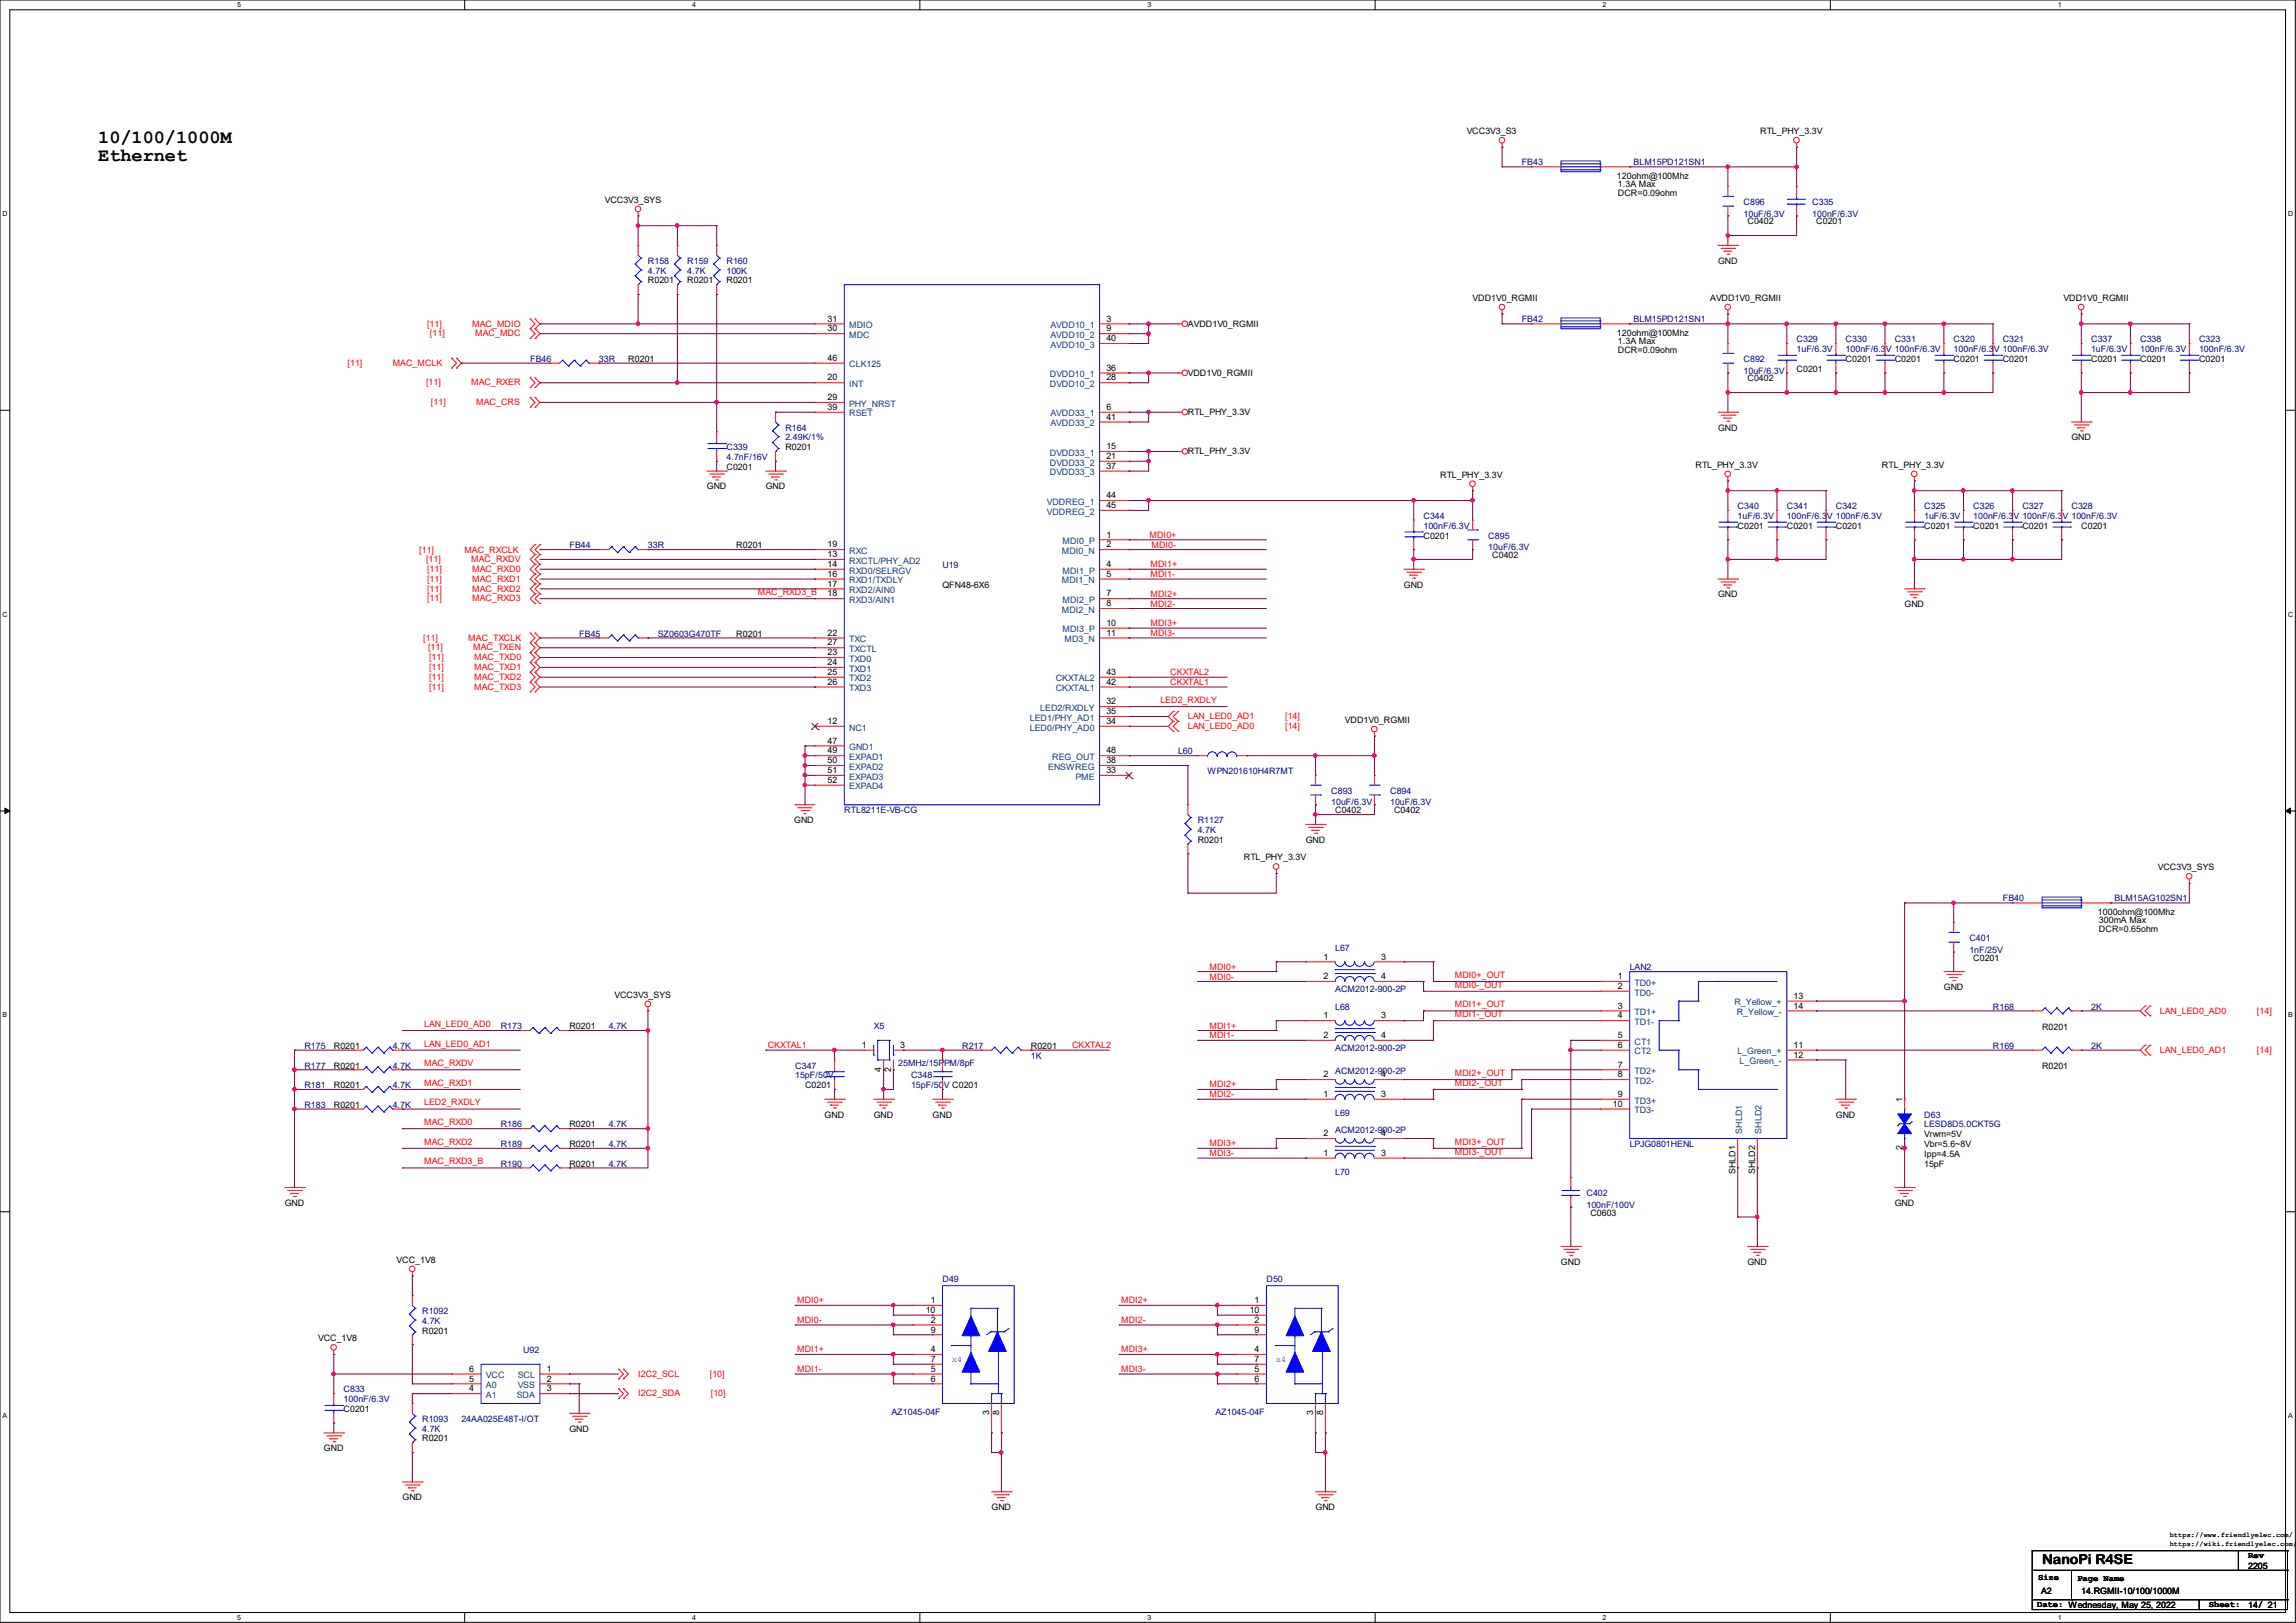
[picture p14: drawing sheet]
<svg xmlns="http://www.w3.org/2000/svg" width="297mm" height="210mm" viewBox="0 0 297 210" stroke-linecap="round" stroke-linejoin="round" font-family="sans-serif">
<defs><g id="words">
<g font-size="2.4">
<text x="12.7" y="18.5">10/100/1000M</text>
<text x="12.7" y="20.9">Ethernet</text>
</g>
<text font-size="1.8" x="264.2" y="202.4">NanoPi R4SE</text>
<g font-size="1.1">
<text x="189.7" y="17.4">VCC3V3_S3</text>
<text x="227.7" y="17.4">RTL_PHY_3.3V</text>
<text x="209.2" y="23.2">120ohm@100Mhz</text>
<text x="78.2" y="26.2">VCC3V3_SYS</text>
<text x="209.3" y="24.2">1.3A Max</text>
<text x="209.3" y="25.4">DCR=0.09ohm</text>
<text x="226.1" y="29">C0402</text>
<text x="234.9" y="29">C0201</text>
<text x="222.2" y="34.1">GND</text>
<text x="83.8" y="36.7">R0201</text>
<text x="88.9" y="36.7">R0201</text>
<text x="94" y="36.7">R0201</text>
<text x="107.1" y="41.6">31</text>
<text x="143.1" y="41.6">3</text>
<text x="190.5" y="38.9">VDD1V0_RGMII</text>
<text x="221.2" y="38.9">AVDD1V0_RGMII</text>
<text x="266.9" y="38.9">VDD1V0_RGMII</text>
<text x="81.3" y="46.8">R0201</text>
<text x="107.1" y="42.9">30</text>
<text x="107.1" y="46.7">46</text>
<text x="143.1" y="42.9">9</text>
<text x="143.1" y="44.2">40</text>
<text x="143.1" y="48">36</text>
<text x="153.7" y="42.2">AVDD1V0_RGMII</text>
<text x="209.2" y="43.5">120ohm@100Mhz</text>
<text x="209.3" y="44.5">1.3A Max</text>
<text x="209.3" y="45.7">DCR=0.09ohm</text>
<text x="238.8" y="46.8">C0201</text>
<text x="245.1" y="46.8">C0201</text>
<text x="252.7" y="46.8">C0201</text>
<text x="259.1" y="46.8">C0201</text>
<text x="270.5" y="46.8">C0201</text>
<text x="276.9" y="46.8">C0201</text>
<text x="284.5" y="46.8">C0201</text>
<text x="107.1" y="49.2">20</text>
<text x="107.1" y="51.8">29</text>
<text x="107.1" y="53">39</text>
<text x="143.1" y="49.2">28</text>
<text x="143.1" y="53">6</text>
<text x="153.7" y="48.6">VDD1V0_RGMII</text>
<text x="153.7" y="53.7">RTL_PHY_3.3V</text>
<text x="226.1" y="49.4">C0402</text>
<text x="232.4" y="48.1">C0201</text>
<text x="101.6" y="58.3">R0201</text>
<text x="143.1" y="54.3">41</text>
<text x="143.1" y="58.1">15</text>
<text x="143.1" y="59.4">21</text>
<text x="153.7" y="58.8">RTL_PHY_3.3V</text>
<text x="222.2" y="55.7">GND</text>
<text x="268" y="57">GND</text>
<text x="91.4" y="63.3">GND</text>
<text x="94" y="60.8">C0201</text>
<text x="99.1" y="63.3">GND</text>
<text x="143.1" y="60.7">37</text>
<text x="143.1" y="64.5">44</text>
<text x="143.1" y="65.7">45</text>
<text x="186.3" y="61.8">RTL_PHY_3.3V</text>
<text x="219.3" y="60.5">RTL_PHY_3.3V</text>
<text x="243.5" y="60.5">RTL_PHY_3.3V</text>
<text x="95.2" y="71">R0201</text>
<text x="107.1" y="70.8">19</text>
<text x="143.1" y="69.6">1</text>
<text x="143.1" y="70.8">2</text>
<text x="184.1" y="69.7">C0201</text>
<text x="224.8" y="68.4">C0201</text>
<text x="231.1" y="68.4">C0201</text>
<text x="237.5" y="68.4">C0201</text>
<text x="248.9" y="68.4">C0201</text>
<text x="255.3" y="68.4">C0201</text>
<text x="261.6" y="68.4">C0201</text>
<text x="269.2" y="68.4">C0201</text>
<text x="107.1" y="72.1">13</text>
<text x="107.1" y="73.4">14</text>
<text x="107.1" y="74.6">16</text>
<text x="107.1" y="75.9">17</text>
<text x="107.1" y="77.2">18</text>
<text x="121.9" y="76">QFN48-6X6</text>
<text x="143.1" y="73.4">4</text>
<text x="143.1" y="74.6">5</text>
<text x="143.1" y="77.2">7</text>
<text x="181.6" y="76">GND</text>
<text x="193" y="72.2">C0402</text>
<text x="222.2" y="77.3">GND</text>
<text x="95.2" y="82.4">R0201</text>
<text x="107.1" y="82.3">22</text>
<text x="107.1" y="83.5">27</text>
<text x="143.1" y="78.4">8</text>
<text x="143.1" y="82.3">11</text>
<text x="143.1" y="81">10</text>
<text x="246.4" y="78.6">GND</text>
<text x="107.1" y="84.8">23</text>
<text x="107.1" y="86.1">24</text>
<text x="107.1" y="87.3">25</text>
<text x="107.1" y="88.6">26</text>
<text x="143.1" y="88.6">42</text>
<text x="143.1" y="87.3">43</text>
<text x="107.1" y="93.7">12</text>
<text x="143.1" y="91.1">32</text>
<text x="143.1" y="92.4">35</text>
<text x="143.1" y="93.7">34</text>
<text x="174" y="93.6">VDD1V0_RGMII</text>
<text x="107.1" y="100">51</text>
<text x="107.1" y="96.2">47</text>
<text x="107.1" y="98.8">50</text>
<text x="107.1" y="97.5">49</text>
<text x="107.1" y="101.3">52</text>
<text x="143.1" y="97.5">48</text>
<text x="143.1" y="98.8">38</text>
<text x="143.1" y="100">33</text>
<text x="102.7" y="106.5">GND</text>
<text x="172.7" y="105.2">C0402</text>
<text x="180.3" y="105.2">C0402</text>
<text x="154.9" y="109.1">R0201</text>
<text x="160.9" y="111.3">RTL_PHY_3.3V</text>
<text x="168.9" y="109.1">GND</text>
<text x="279.1" y="112.6">VCC3V3_SYS</text>
<text x="271.4" y="118.5">1000ohm@100Mhz</text>
<text x="271.5" y="119.5">300mA Max</text>
<text x="171.2" y="124.2">1</text>
<text x="178.7" y="124.2">3</text>
<text x="255.3" y="124.3">C0201</text>
<text x="271.5" y="120.6">DCR=0.65ohm</text>
<text x="79.5" y="129.1">VCC3V3_SYS</text>
<text x="171.2" y="126.7">2</text>
<text x="171.2" y="131.8">1</text>
<text x="178.7" y="126.7">4</text>
<text x="178.7" y="131.8">3</text>
<text x="209.3" y="130.5">3</text>
<text x="209.3" y="131.8">4</text>
<text x="209.3" y="126.7">1</text>
<text x="209.3" y="128">2</text>
<text x="232" y="129.2">13</text>
<text x="232" y="130.5">14</text>
<text x="251.5" y="128.1">GND</text>
<text x="43.2" y="135.7">R0201</text>
<text x="73.7" y="133.2">R0201</text>
<text x="111.5" y="135.6">1</text>
<text x="116.5" y="135.6">3</text>
<text x="133.3" y="135.7">R0201</text>
<text x="171.2" y="134.3">2</text>
<text x="178.7" y="134.3">4</text>
<text x="209.3" y="134.3">5</text>
<text x="209.3" y="135.6">6</text>
<text x="232" y="135.6">11</text>
<text x="232" y="136.9">12</text>
<text x="264.2" y="133.3">R0201</text>
<text x="43.2" y="140.8">R0201</text>
<text x="43.2" y="143.3">R0201</text>
<text x="43.2" y="138.3">R0201</text>
<text x="104.1" y="140.8">C0201</text>
<text x="114" y="138.7" transform="rotate(-90 114 138.7)">4</text>
<text x="115.3" y="138.7" transform="rotate(-90 115.3 138.7)">2</text>
<text x="171.2" y="141.9">1</text>
<text x="171.2" y="139.4">2</text>
<text x="178.7" y="141.9">3</text>
<text x="178.7" y="139.4">4</text>
<text x="208.7" y="143.2">10</text>
<text x="209.3" y="141.9">9</text>
<text x="209.3" y="138.1">7</text>
<text x="209.3" y="139.4">8</text>
<text x="246.1" y="142.6" transform="rotate(-90 246.1 142.6)">1</text>
<text x="264.2" y="138.4">R0201</text>
<text x="73.7" y="148.4">R0201</text>
<text x="73.7" y="145.9">R0201</text>
<text x="106.7" y="144.6">GND</text>
<text x="113" y="144.6">GND</text>
<text x="120.6" y="144.6">GND</text>
<text x="171.2" y="149.6">1</text>
<text x="171.2" y="147">2</text>
<text x="178.7" y="149.6">3</text>
<text x="178.7" y="147">4</text>
<text x="237.5" y="144.6">GND</text>
<text x="246.1" y="148.8" transform="rotate(-90 246.1 148.8)">2</text>
<text x="248.9" y="147.2">Vrwm=5V</text>
<text x="248.9" y="148.4">Vbr=5.6~8V</text>
<text x="248.9" y="149.7">Ipp=4.5A</text>
<text x="73.7" y="151">R0201</text>
<text x="224.5" y="151.9" transform="rotate(-90 224.5 151.9)">SHLD1</text>
<text x="227" y="151.9" transform="rotate(-90 227 151.9)">SHLD2</text>
<text x="248.9" y="151">15pF</text>
<text x="36.8" y="156">GND</text>
<text x="205.7" y="157.3">C0603</text>
<text x="245.1" y="156">GND</text>
<text x="51.3" y="163.4">VCC_1V8</text>
<text x="201.9" y="163.7">GND</text>
<text x="226.1" y="163.7">GND</text>
<text x="41.1" y="173.6">VCC_1V8</text>
<text x="54.6" y="172.6">R0201</text>
<text x="119.8" y="169.9">10</text>
<text x="120.4" y="168.6">1</text>
<text x="120.4" y="171.2">2</text>
<text x="120.4" y="172.4">9</text>
<text x="161.7" y="169.9">10</text>
<text x="162.3" y="168.6">1</text>
<text x="162.3" y="171.2">2</text>
<text x="162.3" y="172.4">9</text>
<text x="60.7" y="178.8">5</text>
<text x="60.7" y="177.5">6</text>
<text x="70.7" y="177.5">1</text>
<text x="70.7" y="178.8">2</text>
<text x="120.4" y="175">4</text>
<text x="120.4" y="177.5">5</text>
<text x="120.4" y="178.8">6</text>
<text x="120.4" y="176.2">7</text>
<text x="162.3" y="175">4</text>
<text x="162.3" y="177.5">5</text>
<text x="162.3" y="178.8">6</text>
<text x="162.3" y="176.2">7</text>
<text x="44.4" y="182.7">C0201</text>
<text x="60.7" y="180">4</text>
<text x="70.7" y="180">3</text>
<text x="73.7" y="185.3">GND</text>
<text x="128" y="183.1" transform="rotate(-90 128 183.1)">3</text>
<text x="129.2" y="183.1" transform="rotate(-90 129.2 183.1)">8</text>
<text x="169.9" y="183.1" transform="rotate(-90 169.9 183.1)">3</text>
<text x="171.2" y="183.1" transform="rotate(-90 171.2 183.1)">8</text>
<text x="41.9" y="187.8">GND</text>
<text x="54.6" y="186.5">R0201</text>
<text x="52.1" y="194.1">GND</text>
<text x="128.3" y="195.4">GND</text>
<text x="170.2" y="195.4">GND</text>
<text x="290.8" y="203">2205</text>
<text x="290.8" y="201.6">Rev</text>
<text x="263.5" y="208">Date: Wednesday, May 25, 2022</text>
<text x="263.7" y="204.4">Size</text>
<text x="264" y="206.2">A2</text>
<text x="268.7" y="204.6">Page Name</text>
<text x="269.2" y="206.2">14.RGMII-10/100/1000M</text>
<text x="285.8" y="208">Sheet:</text>
<text x="290.8" y="208.1">14/ 21</text>
</g>
<g font-size="1.1" fill="#00007f">
<text x="196.8" y="21.3">FB43</text>
<text x="211.3" y="21.3">BLM15PD121SN1</text>
<text x="225.5" y="26.5">C896</text>
<text x="225.5" y="28">10uF/6.3V</text>
<text x="234.4" y="26.5">C335</text>
<text x="234.4" y="28">100nF/6.3V</text>
<text x="83.8" y="34.1">R158</text>
<text x="83.8" y="35.4">4.7K</text>
<text x="88.9" y="34.1">R159</text>
<text x="88.9" y="35.4">4.7K</text>
<text x="94" y="34.1">R160</text>
<text x="94" y="35.4">100K</text>
<text x="196.8" y="41.6">FB42</text>
<text x="211.3" y="41.6">BLM15PD121SN1</text>
<text x="68.6" y="46.8">FB46</text>
<text x="77.5" y="46.8">33R</text>
<text x="225.5" y="46.8">C892</text>
<text x="232.4" y="44.3">C329</text>
<text x="232.4" y="45.6">1uF/6.3V</text>
<text x="238.8" y="44.3">C330</text>
<text x="238.8" y="45.6">100nF/6.3V 100nF/6.3V</text>
<text x="245.1" y="44.3">C331</text>
<text x="252.7" y="44.3">C320</text>
<text x="252.7" y="45.6">100nF/6.3V 100nF/6.3V</text>
<text x="259.1" y="44.3">C321</text>
<text x="270.5" y="44.3">C337</text>
<text x="270.5" y="45.6">1uF/6.3V</text>
<text x="276.9" y="44.3">C338</text>
<text x="276.9" y="45.6">100nF/6.3V</text>
<text x="284.5" y="44.3">C323</text>
<text x="284.5" y="45.6">100nF/6.3V</text>
<text x="225.5" y="48.3">10uF/6.3V</text>
<text x="94" y="58.3">C339</text>
<text x="94" y="59.5">4.7nF/16V</text>
<text x="101.6" y="55.7">R164</text>
<text x="101.6" y="57">2.49K/1%</text>
<text x="224.8" y="65.9">C340</text>
<text x="231.1" y="65.9">C341</text>
<text x="237.5" y="65.9">C342</text>
<text x="248.9" y="65.9">C325</text>
<text x="255.3" y="65.9">C326</text>
<text x="261.6" y="65.9">C327</text>
<text x="268" y="65.9">C328</text>
<text x="73.7" y="71">FB44</text>
<text x="83.8" y="71">33R</text>
<text x="184.1" y="67.1">C344</text>
<text x="184.1" y="68.4">100nF/6.3V</text>
<text x="192.5" y="69.7">C895</text>
<text x="192.5" y="71.2">10uF/6.3V</text>
<text x="224.8" y="67.1">1uF/6.3V</text>
<text x="231.1" y="67.1">100nF/6.3V 100nF/6.3V</text>
<text x="248.9" y="67.1">1uF/6.3V</text>
<text x="255.3" y="67.1">100nF/6.3V 100nF/6.3V 100nF/6.3V</text>
<text x="121.9" y="73.5">U19</text>
<text x="74.9" y="82.4">FB45</text>
<text x="85.1" y="82.4">SZ0603G470TF</text>
<text x="152.4" y="97.6">L60</text>
<text x="156.2" y="100.2">WPN201610H4R7MT</text>
<text x="109.2" y="105.2">RTL8211E-VB-CG</text>
<text x="154.9" y="106.5">R1127</text>
<text x="154.9" y="107.8">4.7K</text>
<text x="172.2" y="102.7">C893</text>
<text x="172.2" y="104.2">10uF/6.3V</text>
<text x="179.8" y="102.7">C894</text>
<text x="179.8" y="104.2">10uF/6.3V</text>
<text x="259.1" y="116.5">FB40</text>
<text x="273.6" y="116.5">BLM15AG102SN1</text>
<text x="172.7" y="123">L67</text>
<text x="210.8" y="125.6">LAN2</text>
<text x="254.8" y="121.8">C401</text>
<text x="254.8" y="123.3">1nF/25V</text>
<text x="172.7" y="128.4">ACM2012-900-2P</text>
<text x="172.7" y="130.6">L68</text>
<text x="257.8" y="130.6">R168</text>
<text x="270.5" y="130.6">2K</text>
<text x="39.4" y="135.7">R175</text>
<text x="50.8" y="135.7">4.7K</text>
<text x="64.8" y="133.2">R173</text>
<text x="78.7" y="133.2">4.7K</text>
<text x="113" y="133.2">X5</text>
<text x="116.2" y="137.9">25MHz/15PPM/8pF</text>
<text x="124.5" y="135.7">R217</text>
<text x="133.3" y="137">1K</text>
<text x="172.7" y="136">ACM2012-900-2P</text>
<text x="257.8" y="135.7">R169</text>
<text x="270.5" y="135.7">2K</text>
<text x="39.4" y="140.8">R181</text>
<text x="39.4" y="143.3">R183</text>
<text x="39.4" y="138.3">R177</text>
<text x="50.8" y="140.8">4.7K</text>
<text x="50.8" y="143.3">4.7K</text>
<text x="50.8" y="138.3">4.7K</text>
<text x="102.9" y="138.3">C347</text>
<text x="102.9" y="139.5">15pF/50V</text>
<text x="117.9" y="139.5">C348</text>
<text x="117.9" y="140.8">15pF/50V C0201</text>
<text x="172.7" y="139">ACM2012-900-2P</text>
<text x="64.8" y="148.4">R189</text>
<text x="64.8" y="145.9">R186</text>
<text x="78.7" y="148.4">4.7K</text>
<text x="78.7" y="145.9">4.7K</text>
<text x="172.7" y="144.4">L69</text>
<text x="172.7" y="146.6">ACM2012-900-2P</text>
<text x="210.8" y="148.4">LPJG0801HENL</text>
<text x="248.9" y="144.6">D63</text>
<text x="248.9" y="145.9">LESD8D5.0CKT5G</text>
<text x="64.8" y="151">R190</text>
<text x="78.7" y="151">4.7K</text>
<text x="172.7" y="152">L70</text>
<text x="205.2" y="154.8">C402</text>
<text x="205.2" y="156.3">100nF/100V</text>
<text x="121.9" y="166">D49</text>
<text x="163.8" y="166">D50</text>
<text x="54.6" y="170">R1092</text>
<text x="54.6" y="171.3">4.7K</text>
<text x="67.7" y="175.1">U92</text>
<text x="44.4" y="180.2">C833</text>
<text x="44.4" y="181.4">100nF/6.3V</text>
<text x="54.6" y="184">R1093</text>
<text x="54.6" y="185.3">4.7K</text>
<text x="59.7" y="184">24AA025E48T-I/OT</text>
<text x="115.3" y="183.1">AZ1045-04F</text>
<text x="157.2" y="183.1">AZ1045-04F</text>
</g>
<g font-size="1.1" fill="#f00">
<text x="45" y="47.3">[11]</text>
<text x="50.8" y="47.3">MAC_MCLK</text>
<text x="55.2" y="42.2">[11]</text>
<text x="55.6" y="43.5">[11]</text>
<text x="61.1" y="42.2">MAC_MDIO</text>
<text x="61.5" y="43.5">MAC_MDC</text>
<text x="55.1" y="49.9">[11]</text>
<text x="55.8" y="52.4">[11]</text>
<text x="61" y="49.9">MAC_RXER</text>
<text x="61.6" y="52.4">MAC_CRS</text>
<text x="54.2" y="71.6">[11]</text>
<text x="60.1" y="71.6">MAC_RXCLK</text>
<text x="148.7" y="69.6">MDI0+</text>
<text x="149" y="70.9">MDI0-</text>
<text x="55.1" y="72.7">[11]</text>
<text x="55.2" y="74">[11]</text>
<text x="55.2" y="75.3">[11]</text>
<text x="55.2" y="76.5">[11]</text>
<text x="55.2" y="77.8">[11]</text>
<text x="61" y="72.7">MAC_RXDV</text>
<text x="61.1" y="74">MAC_RXD0</text>
<text x="61.1" y="75.3">MAC_RXD1</text>
<text x="61.1" y="76.5">MAC_RXD2</text>
<text x="61.1" y="77.8">MAC_RXD3</text>
<text x="98" y="77">MAC_RXD3_B</text>
<text x="148.8" y="73.4">MDI1+</text>
<text x="148.8" y="74.7">MDI1-</text>
<text x="148.8" y="77.2">MDI2+</text>
<text x="54.7" y="82.9">[11]</text>
<text x="60.6" y="82.9">MAC_TXCLK</text>
<text x="148.8" y="78.5">MDI2-</text>
<text x="148.8" y="81">MDI3+</text>
<text x="148.8" y="82.3">MDI3-</text>
<text x="55.4" y="84.2">[11]</text>
<text x="55.5" y="88">[11]</text>
<text x="55.5" y="86.7">[11]</text>
<text x="55.5" y="85.4">[11]</text>
<text x="55.5" y="89.2">[11]</text>
<text x="61.2" y="84.2">MAC_TXEN</text>
<text x="61.3" y="88">MAC_TXD2</text>
<text x="61.3" y="86.7">MAC_TXD1</text>
<text x="61.3" y="85.4">MAC_TXD0</text>
<text x="61.3" y="89.2">MAC_TXD3</text>
<text x="151.4" y="88.6">CKXTAL1</text>
<text x="151.4" y="87.4">CKXTAL2</text>
<text x="150.1" y="91">LED2_RXDLY</text>
<text x="153.7" y="94.3">LAN_LED0_AD0</text>
<text x="153.7" y="93.1">LAN_LED0_AD1</text>
<text x="166.2" y="94.3">[14]</text>
<text x="166.2" y="93.1">[14]</text>
<text x="156.5" y="125.5">MDI0+</text>
<text x="156.5" y="126.7">MDI0-</text>
<text x="188.2" y="126.5">MDI0+_OUT</text>
<text x="188.2" y="127.8">MDI0-_OUT</text>
<text x="188.2" y="130.3">MDI1+_OUT</text>
<text x="188.2" y="131.6">MDI1-_OUT</text>
<text x="279.4" y="131.2">LAN_LED0_AD0</text>
<text x="292" y="131.2">[14]</text>
<text x="54.9" y="132.9">LAN_LED0_AD0</text>
<text x="54.9" y="135.4">LAN_LED0_AD1</text>
<text x="54.9" y="138">MAC_RXDV</text>
<text x="99.3" y="135.6">CKXTAL1</text>
<text x="138.7" y="135.6">CKXTAL2</text>
<text x="156.5" y="133.1">MDI1+</text>
<text x="156.5" y="134.4">MDI1-</text>
<text x="279.4" y="136.2">LAN_LED0_AD1</text>
<text x="292" y="136.2">[14]</text>
<text x="54.9" y="143">LED2_RXDLY</text>
<text x="54.9" y="140.5">MAC_RXD1</text>
<text x="156.5" y="140.7">MDI2+</text>
<text x="156.5" y="142">MDI2-</text>
<text x="188.2" y="139.2">MDI2+_OUT</text>
<text x="188.2" y="140.5">MDI2-_OUT</text>
<text x="54.9" y="148.1">MAC_RXD2</text>
<text x="54.9" y="145.6">MAC_RXD0</text>
<text x="156.5" y="148.3">MDI3+</text>
<text x="156.5" y="149.6">MDI3-</text>
<text x="188.2" y="148.1">MDI3+_OUT</text>
<text x="188.2" y="149.4">MDI3-_OUT</text>
<text x="54.9" y="150.7">MAC_RXD3_B</text>
<text x="103.1" y="168.7">MDI0+</text>
<text x="103.1" y="171.2">MDI0-</text>
<text x="145" y="168.7">MDI2+</text>
<text x="145" y="171.2">MDI2-</text>
<text x="82.5" y="178.1">I2C2_SCL</text>
<text x="91.8" y="178.1">[10]</text>
<text x="103.1" y="175">MDI1+</text>
<text x="103.1" y="177.6">MDI1-</text>
<text x="145" y="175">MDI3+</text>
<text x="145" y="177.6">MDI3-</text>
<text x="82.5" y="180.7">I2C2_SDA</text>
<text x="92" y="180.7">[10]</text>
</g>
<g font-size="1.1" fill="#003f7f">
<text x="109.9" y="42.5">MDIO</text>
<text x="109.9" y="43.7">MDC</text>
<text x="109.9" y="47.5">CLK125</text>
<text x="135.9" y="42.5">AVDD10_1</text>
<text x="135.9" y="43.7">AVDD10_2</text>
<text x="135.9" y="45">AVDD10_3</text>
<text x="109.9" y="50.1">INT</text>
<text x="109.9" y="52.6">PHY_NRST</text>
<text x="109.9" y="53.9">RSET</text>
<text x="135.8" y="48.8">DVDD10_1</text>
<text x="135.8" y="50.1">DVDD10_2</text>
<text x="135.9" y="53.9">AVDD33_1</text>
<text x="135.8" y="59">DVDD33_1</text>
<text x="135.9" y="55.2">AVDD33_2</text>
<text x="135.4" y="65.3">VDDREG_1</text>
<text x="135.8" y="60.2">DVDD33_2</text>
<text x="135.8" y="61.5">DVDD33_3</text>
<text x="109.9" y="71.7">RXC</text>
<text x="135.4" y="66.6">VDDREG_2</text>
<text x="137.4" y="71.7">MDI0_N</text>
<text x="137.5" y="70.4">MDI0_P</text>
<text x="109.9" y="72.9">RXCTL/PHY_AD2</text>
<text x="109.9" y="74.2">RXD0/SELRGV</text>
<text x="109.9" y="75.5">RXD1/TXDLY</text>
<text x="109.9" y="76.8">RXD2/AIN0</text>
<text x="137.4" y="75.5">MDI1_N</text>
<text x="137.5" y="74.2">MDI1_P</text>
<text x="109.9" y="78">RXD3/AIN1</text>
<text x="109.9" y="83.1">TXC</text>
<text x="137.4" y="79.3">MDI2_N</text>
<text x="137.5" y="78">MDI2_P</text>
<text x="137.5" y="81.8">MDI3_P</text>
<text x="137.7" y="83.1">MD3_N</text>
<text x="109.9" y="84.4">TXCTL</text>
<text x="109.9" y="85.6">TXD0</text>
<text x="109.9" y="86.9">TXD1</text>
<text x="109.9" y="88.2">TXD2</text>
<text x="109.9" y="89.5">TXD3</text>
<text x="136.6" y="89.5">CKXTAL1</text>
<text x="136.6" y="88.2">CKXTAL2</text>
<text x="109.9" y="94.5">NC1</text>
<text x="133.2" y="93.3">LED1/PHY_AD1</text>
<text x="133.2" y="94.5">LED0/PHY_AD0</text>
<text x="134.6" y="92">LED2/RXDLY</text>
<text x="109.9" y="100.9">EXPAD3</text>
<text x="109.9" y="97.1">GND1</text>
<text x="109.9" y="99.6">EXPAD2</text>
<text x="109.9" y="98.3">EXPAD1</text>
<text x="135.6" y="99.6">ENSWREG</text>
<text x="136.1" y="98.3">REG_OUT</text>
<text x="139.1" y="100.9">PME</text>
<text x="109.9" y="102.2">EXPAD4</text>
<text x="211.4" y="131.4">TD1+</text>
<text x="211.4" y="127.6">TD0+</text>
<text x="211.4" y="128.8">TD0-</text>
<text x="224.4" y="130.1">R_Yellow_+</text>
<text x="224.7" y="131.4">R_Yellow_-</text>
<text x="211.4" y="135.2">CT1</text>
<text x="211.4" y="136.4">CT2</text>
<text x="211.4" y="132.6">TD1-</text>
<text x="224.7" y="136.4">L_Green_+</text>
<text x="225" y="137.7">L_Green_-</text>
<text x="211.4" y="142.8">TD3+</text>
<text x="211.4" y="139">TD2+</text>
<text x="211.4" y="140.3">TD2-</text>
<text x="211.4" y="144.1">TD3-</text>
<text x="225.3" y="146.7" transform="rotate(-90 225.3 146.7)">SHLD1</text>
<text x="227.9" y="146.7" transform="rotate(-90 227.9 146.7)">SHLD2</text>
<text x="62.9" y="179.6">A0</text>
<text x="62.9" y="178.4">VCC</text>
<text x="67" y="178.4">SCL</text>
<text x="67" y="179.6">VSS</text>
<text x="62.9" y="180.9">A1</text>
<text x="66.8" y="180.9">SDA</text>
</g>
<g font-size="1.1" fill="#00f">
<text x="123.2" y="176.2">x4</text>
<text x="165.1" y="176.2">x4</text>
</g>
<g font-size=".9">
<text x="30.7" y=".9">5</text>
<text x="89.5" y=".9">4</text>
<text x="148.4" y=".9">3</text>
<text x="207.3" y=".9">2</text>
<text x="266.2" y=".9">1</text>
<text x=".3" y="28">D</text>
<text x="296" y="28">D</text>
<text x=".3" y="79.8">C</text>
<text x="296" y="79.8">C</text>
<text x=".3" y="131.7">B</text>
<text x="296" y="131.7">B</text>
<text x=".3" y="183.5">A</text>
<text x="296" y="183.5">A</text>
<text x="280.7" y="200.1">https://wiki.friendlyelec.com/</text>
<text x="280.7" y="198.8">https://www.friendlyelec.com/</text>
<text x="30.7" y="209.6">5</text>
<text x="89.5" y="209.6">4</text>
<text x="148.4" y="209.6">3</text>
<text x="207.3" y="209.6">2</text>
<text x="266.2" y="209.6">1</text>
</g>
</g></defs>
<path d="M0 0h296.9v209.9h-296.9zM1.3 1.3h294.4v207.4h-294.4z" fill="none" stroke="#000" stroke-width=".13"/>
<g fill="#fff">
<path d="M30.7 .1h.5v1h-.5z"/>
<path d="M30.7 208.8h.5v1h-.5z"/>
</g>
<path d="M60.1 0v1.3M60.1 208.7v1.2" fill="none" stroke="#000" stroke-width=".13"/>
<g fill="#fff">
<path d="M89.5 .1h.5v1h-.5z"/>
<path d="M89.5 208.8h.5v1h-.5z"/>
</g>
<path d="M119 0v1.3M119 208.7v1.2" fill="none" stroke="#000" stroke-width=".13"/>
<g fill="#fff">
<path d="M148.4 .1h.5v1h-.5z"/>
<path d="M148.4 208.8h.5v1h-.5z"/>
</g>
<path d="M177.9 0v1.3M177.9 208.7v1.2" fill="none" stroke="#000" stroke-width=".13"/>
<g fill="#fff">
<path d="M207.3 .1h.5v1h-.5z"/>
<path d="M207.3 208.8h.5v1h-.5z"/>
</g>
<path d="M236.8 0v1.3M236.8 208.7v1.2" fill="none" stroke="#000" stroke-width=".13"/>
<g fill="#fff">
<path d="M266.2 .1h.5v1h-.5z"/>
<path d="M266.2 208.8h.5v1h-.5z"/>
<path d="M.3 27.2h.7v1h-.7z"/>
<path d="M296 27.2h.6v1h-.6z"/>
<path d="M.3 79h.7v1h-.7z"/>
<path d="M296 79h.6v1h-.6z"/>
</g>
<path d="M0 53.1h1.3M295.7 53.1h1.2" fill="none" stroke="#000" stroke-width=".13"/>
<g fill="#fff">
<path d="M.3 130.9h.6v1h-.6z"/>
<path d="M296 130.9h.6v1h-.6z"/>
</g>
<path d="M0 104.9h1.3M295.7 104.9h1.2" fill="none" stroke="#000" stroke-width=".13"/>
<path d="M.6 104.6l.7 .3-.7 .4zM295.7 104.9l.6-.3v.7z" fill="#000" stroke="#000" stroke-width=".13"/>
<g fill="#fff">
<path d="M.3 182.7h.6v1h-.6z"/>
<path d="M296 182.7h.5v1h-.5z"/>
</g>
<g fill="none" stroke="#000" stroke-width=".13">
<path d="M0 156.8h1.3M295.7 156.8h1.2M262.9 208.3h.1M262.9 200.7h.1M262.9 203.2h33M262.9 200.7v7.6M262.9 207h33M262.9 200.7h33M268 207h.1M268 203.2v3.8M270.5 207h.1M284.5 208.3h.1"/>
<path d="M284.5 207v1.3M289.6 203.2h.1M289.6 200.7v2.5M295.9 203.2h.1M295.9 200.7h.1M295.9 207h.1M295.9 200.7v7.6h-33"/>
</g>
<g fill="none" stroke="#f00" stroke-width=".13">
<path d="M194.3 19h.1M194.3 18.5v.5M232.4 19h.1M232.4 18.5v.5M82.6 27.9h.1M82.6 31.7h.1M82.6 38.1h.1M82.6 27.4v.5M82.6 31.7v1.3M82.6 36.8v1.3M87.6 31.7h.1M87.6 38.1h.1"/>
<path d="M87.6 31.7v1.3M87.6 36.8v1.3M92.7 31.7h.1M92.7 38.1h.1M92.7 31.7v1.3M92.7 36.8v1.3M198.1 21.6h.1M198.1 21.6h3.8M207 21.6h3.8M210.8 21.6h.1M222.3 31.7h2.5M222.6 32.1h1.8"/>
<path d="M223 32.5h.1M223 32.5h1M223.4 32.9h.2M223.5 27.9h.1M223.5 24.1h.1M223.5 24.1v1.3M223.5 26.7v1.2M223.6 32.9h.1M224.4 32.1h.1M224.8 31.7h.1M232.4 27.9h.1M232.4 24.1h.1"/>
<path d="M232.4 24.1v1.3M232.4 26.7v1.2M58.4 47.6h.1M58.4 46.4h.1M58.4 46.4l.7 .6-.7 .6M59.1 46.4h.1M59.1 47.6h.1M59.1 46.4l.6 .6-.6 .6M68.6 42.5h.1M68.6 41.3h.1M68.6 43.8h.1M68.6 50.2h.1"/>
<path d="M68.6 48.9h.1M68.6 52.7h.1M68.6 51.4h.1M68.6 41.3l.6 .6-.6 .6M68.6 42.5l.6 .7-.6 .6M68.6 48.9l.6 .6-.6 .7M68.6 51.4l.6 .7-.6 .6M69.2 41.3h.1M69.2 42.5h.1M69.2 43.8h.1M69.2 48.9h.1M69.2 50.2h.1"/>
<path d="M69.2 51.4h.1M69.2 52.7h.1M69.2 41.3l.7 .6-.7 .6M69.2 42.5l.7 .7-.7 .6M69.2 48.9l.7 .6-.7 .7M69.2 51.4l.7 .7-.7 .6M71.1 47h.1M71.1 47h1.3M76.2 47h1.3M77.5 47h.1M92.7 55.9h.1M92.7 59.7h.1"/>
<path d="M92.7 55.9v1.2M92.7 58.4v1.3M100.3 53.3h.1M100.3 59.7h.1M100.3 53.3v1.3M100.3 58.4v1.3M105.4 41.9h.1M105.4 43.2h.1M105.4 47h.1M105.4 49.5h.1M105.4 52.1h.1M105.4 53.3h.1"/>
<path d="M105.4 41.9h3.8M105.4 53.3h3.8M105.4 43.2h3.8M105.4 47h3.8M105.4 49.5h3.8M105.4 52.1h3.8M142.2 41.9h3.9M142.2 48.3h3.9M142.2 53.3h3.9M142.2 58.4h3.9M142.2 54.6h3.9M142.2 43.2h3.9"/>
<path d="M142.2 49.5h3.9M142.2 44.4h3.9M142.2 59.7h3.9M146.1 41.9h.1M146.1 43.2h.1M146.1 44.4h.1M146.1 48.3h.1M146.1 49.5h.1M146.1 53.3h.1M146.1 54.6h.1M146.1 58.4h.1M146.1 59.7h.1"/>
<path d="M152.4 41.9h.1M152.4 48.3h.1M152.4 58.4h.1M152.4 53.3h.1M152.4 41.9h.5M152.4 48.3h.5M152.4 53.3h.5M152.4 58.4h.5M194.3 40.6h.1M194.3 40.1v.5M198.1 41.9h.1M198.1 41.9h3.8"/>
<path d="M207 41.9h3.8M210.8 41.9h.1M222.3 53.3h2.5M222.6 53.7h1.8M223 54.1h.1M223 54.1h1M223.4 54.5h.2M223.5 40.6h.1M223.5 48.3h.1M223.5 44.4h.1M223.5 40.1v.5M223.5 44.4v1.3"/>
<path d="M223.5 47v1.3M223.6 54.5h.1M224.4 53.7h.1M224.8 53.3h.1M231.1 44.4h.1M231.1 48.3h.1M231.1 44.4v1.3M231.1 47v1.3M237.5 44.4h.1M237.5 48.3h.1M237.5 44.4v1.3M237.5 47v1.3"/>
<path d="M243.8 44.4h.1M243.8 48.3h.1M243.8 44.4v1.3M243.8 47v1.3M251.5 44.4h.1M251.5 48.3h.1M251.5 44.4v1.3M251.5 47v1.3M257.8 44.4h.1M257.8 48.3h.1M257.8 44.4v1.3M257.8 47v1.3"/>
<path d="M268 54.6h2.5M268.4 55h1.7M268.7 55.4h.1M268.7 55.4h1M269.1 55.8h.3M269.2 40.6h.1M269.2 44.4h.1M269.2 48.3h.1M269.2 40.1v.5M269.2 44.4v1.3M269.2 47v1.3M269.4 55.8h.1"/>
<path d="M270.1 55h.1M270.5 54.6h.1M275.6 44.4h.1M275.6 48.3h.1M275.6 44.4v1.3M275.6 47v1.3M283.2 44.4h.1M283.2 48.3h.1M283.2 44.4v1.3M283.2 47v1.3M69.2 71.8h.1M69.2 70.5h.1"/>
<path d="M69.2 73h.1M69.2 74.3h.1M69.2 75.6h.1M69.2 76.8h.1M69.2 78.1h.1M69.2 70.5l-.6 .6 .6 .7M69.2 71.8l-.6 .6 .6 .6M69.2 73l-.6 .7 .6 .6M69.2 74.3l-.6 .6 .6 .7M69.2 75.6l-.6 .6 .6 .6M69.2 76.8l-.6 .7 .6 .6M69.9 71.8h.1"/>
<path d="M69.9 70.5h.1M69.9 73h.1M69.9 74.3h.1M69.9 75.6h.1M69.9 76.8h.1M69.9 78.1h.1M69.9 70.5l-.7 .6 .7 .7M69.9 71.8l-.7 .6 .7 .6M69.9 73l-.7 .7 .7 .6M69.9 74.3l-.7 .6 .7 .7M69.9 75.6l-.7 .6 .7 .6M69.9 76.8l-.7 .7 .7 .6"/>
<path d="M77.5 71.1h.1M77.5 71.1h1.2M82.6 71.1h1.2M83.8 71.1h.1M91.4 61h2.6M91.8 61.3h1.8M92.2 61.7h.1M92.2 61.7h1M92.6 62.1h.2M92.8 62.1h.1M93.6 61.3h.1M94 61h.1"/>
<path d="M99.1 61h2.5M99.4 61.3h1.8M99.8 61.7h.1M99.8 61.7h1M100.2 62.1h.3M100.5 62.1h.1M101.2 61.3h.1M101.6 61h.1M105.4 71.1h.1M105.4 72.4h.1M105.4 73.7h.1M105.4 74.9h.1"/>
<path d="M105.4 76.2h.1M105.4 77.5h.1M105.4 73.7h3.8M105.4 74.9h3.8M105.4 76.2h3.8M105.4 71.1h3.8M105.4 72.4h3.8M105.4 77.5h3.8M142.2 61h3.9M142.2 73.7h3.9M142.2 74.9h3.9M142.2 71.1h3.9"/>
<path d="M142.2 77.5h3.9M142.2 64.8h3.9M142.2 66h3.9M142.2 69.9h3.9M142.2 78.7h3.9M146.1 61h.1M146.1 64.8h.1M146.1 66h.1M146.1 69.9h.1M146.1 71.1h.1M146.1 73.7h.1M146.1 74.9h.1"/>
<path d="M146.1 77.5h.1M146.1 78.7h.1M181.6 73.7h2.6M182 74h1.8M182.4 74.4h.1M182.4 74.4h1M182.8 74.8h.2M182.9 67.3h.1M182.9 71.1h.1M182.9 67.3v1.3M182.9 69.9v1.2M183 74.8h.1"/>
<path d="M183.8 74h.1M184.2 73.7h.1M190.5 63.5h.1M190.5 71.1h.1M190.5 67.3h.1M190.5 63v.5M190.5 67.3v1.3M190.5 69.9v1.2M222.3 74.9h2.5M222.6 75.3h1.8M223 75.7h.1M223 75.7h1"/>
<path d="M223.4 76.1h.2M223.5 62.2h.1M223.5 66h.1M223.5 69.9h.1M223.5 61.7v.5M223.5 66v1.3M223.5 68.6v1.3M223.6 76.1h.1M224.4 75.3h.1M224.8 74.9h.1M229.9 66h.1M229.9 69.9h.1"/>
<path d="M229.9 66v1.3M229.9 68.6v1.3M236.2 66h.1M236.2 69.9h.1M236.2 66v1.3M236.2 68.6v1.3M246.4 76.2h2.5M246.8 76.6h1.7M247.1 77h.1M247.1 77h1.1M247.5 77.3h.3M247.7 62.2h.1"/>
<path d="M247.7 66h.1M247.7 69.9h.1M247.7 61.7v.5M247.7 66v1.3M247.7 68.6v1.3M247.8 77.3h.1M248.5 76.6h.1M248.9 76.2h.1M254 66h.1M254 69.9h.1M254 66v1.3M254 68.6v1.3"/>
<path d="M260.4 66h.1M260.4 69.9h.1M260.4 66v1.3M260.4 68.6v1.3M266.7 66h.1M266.7 69.9h.1M266.7 66v1.3M266.7 68.6v1.3M68.6 84.5h.1M68.6 83.2h.1M68.6 88.3h.1M68.6 87h.1"/>
<path d="M68.6 85.7h.1M68.6 89.5h.1M68.6 81.9h.1M68.6 83.2l.6 .6-.6 .7M68.6 87l.6 .6-.6 .7M68.6 85.7l.6 .7-.6 .6M68.6 84.5l.6 .6-.6 .6M68.6 88.3l.6 .6-.6 .6M68.6 81.9l.6 .7-.6 .6M69.2 83.2h.1M69.2 84.5h.1M69.2 87h.1"/>
<path d="M69.2 88.3h.1M69.2 85.7h.1M69.2 89.5h.1M69.2 81.9h.1M69.2 83.2l.7 .6-.7 .7M69.2 87l.7 .6-.7 .7M69.2 85.7l.7 .7-.7 .6M69.2 84.5l.7 .6-.7 .6M69.2 88.3l.7 .6-.7 .6M69.2 81.9l.7 .7-.7 .6M77.5 82.6h.1M77.5 82.6h1.2"/>
<path d="M82.6 82.6h1.2M83.8 82.6h.1M105.4 82.6h.1M105.4 83.8h.1M105.4 85.1h.1M105.4 86.4h.1M105.4 87.6h.1M105.4 88.9h.1M105.4 94h.1M105.4 96.5h.1M105.4 99.1h.1M105.4 97.8h.1"/>
<path d="M105.4 82.6h3.8M105.4 83.8h3.8M105.4 85.1h3.8M105.4 86.4h3.8M105.4 87.6h3.8M105.4 88.9h3.8M105.4 94h3.8M105.4 96.5h3.8M105.4 97.8h3.8M105.4 99.1h3.8M142.2 82.6h3.9M142.2 87.6h3.9"/>
<path d="M142.2 88.9h3.9M142.2 94h3.9M142.2 81.3h3.9M142.2 91.4h3.9M142.2 92.7h3.9M142.2 97.8h3.9M142.2 99.1h3.9M146.1 82.6h.1M146.1 81.3h.1M146.1 88.9h.1M146.1 87.6h.1M146.1 91.4h.1"/>
<path d="M146.1 92.7h.1M146.1 94h.1M146.1 97.8h.1M146.1 99.1h.1M151.8 93.3h.1M151.8 94.6h.1M151.8 92.1h.1M151.8 93.3l-.7 .7 .7 .6M151.8 92.1l-.7 .6 .7 .6M152.4 94.6h.1M152.4 93.3h.1M152.4 92.1h.1"/>
<path d="M152.4 93.3l-.6 .7 .6 .6M152.4 92.1l-.6 .6 .6 .6M154.9 97.8h.1M154.9 97.8h1.3M160 97.8h1.3M161.3 97.8h.1M177.8 95.3h.1M177.8 94.7v.6M102.9 104.1h.1M102.9 104.1h2.5M103.3 104.5h.1M103.3 104.5h1.7"/>
<path d="M103.6 104.9h1M104 105.3h.1M104 105.3h.3M104.6 104.9h.1M105.4 100.3h.1M105.4 101.6h.1M105.4 100.3h3.8M105.4 101.6h3.8M142.2 100.3h3.9M146.1 100.3h.1M153.7 104.1h.1M153.7 110.5h.1"/>
<path d="M153.7 104.1v1.3M153.7 109.2v1.3M165.1 113h.1M165.1 112.5v.5M168.9 106.7h2.6M169.3 107.1h1.8M169.7 107.4h.1M169.7 107.4h1M170.1 107.8h.2M170.2 104.1h.1M170.2 100.3h.1M170.2 100.3v1.3"/>
<path d="M170.2 102.9v1.2M170.3 107.8h.1M171.1 107.1h.1M171.5 106.7h.1M177.8 104.1h.1M177.8 100.3h.1M177.8 100.3v1.3M177.8 102.9v1.2M252.7 119.4h.1M252.7 119.4v1.3M260.4 116.8h.1M260.4 116.8h3.8"/>
<path d="M269.2 116.8h3.9M273.1 116.8h.1M283.2 114.3h.1M283.2 113.8v.5M45.7 135.9h.1M45.7 138.4h.1M45.7 135.9h1.3M45.7 138.4h1.3M50.8 135.9h1.3M50.8 138.4h1.3M52.1 135.9h.1M52.1 138.4h.1"/>
<path d="M67.3 133.4h.1M67.3 133.4h1.3M72.4 133.4h1.3M73.7 133.4h.1M83.8 130.8h.1M83.8 130.3v.5M108 137.2h.1M108 137.2v1.2M108 139.7v1.3M111.8 135.9h.1M111.8 135.9h1.2M114.3 138.4h.1"/>
<path d="M114.3 137.2v1.2M115.6 138.4h.1M115.6 135.9h1.2M115.6 137.2v1.2M116.8 135.9h.1M121.9 137.2h.1M121.9 137.2v1.2M121.9 139.7v1.3M127 135.9h.1M127 135.9h1.3M132.1 135.9h1.3M133.4 135.9h.1"/>
<path d="M168.9 124.5h.1M168.9 127h.1M168.9 139.7h.1M168.9 132.1h.1M168.9 134.6h.1M168.9 134.6h3.8M168.9 139.7h3.8M168.9 132.1h3.8M168.9 127h3.8M168.9 124.5h3.8M177.8 134.6h3.8M177.8 139.7h3.8"/>
<path d="M177.8 132.1h3.8M177.8 127h3.8M177.8 124.5h3.8M181.6 124.5h.1M181.6 127h.1M181.6 139.7h.1M181.6 132.1h.1M181.6 134.6h.1M207 134.6h.1M207 135.9h.1M207 138.4h.1M207 139.7h.1"/>
<path d="M207 130.8h.1M207 132.1h.1M207 127h.1M207 128.3h.1M207 134.6h3.8M207 135.9h3.8M207 138.4h3.8M207 139.7h3.8M207 130.8h3.8M207 132.1h3.8M207 127h3.8M207 128.3h3.8"/>
<path d="M231.1 135.9h3.9M231.1 130.8h3.9M231.1 137.2h3.9M231.1 129.5h3.9M235 135.9h.1M235 137.2h.1M235 129.5h.1M235 130.8h.1M251.5 125.7h2.5M251.8 126.1h1.8M252.2 126.5h.1M252.2 126.5h1"/>
<path d="M252.6 126.9h.3M252.7 123.2h.1M252.7 121.9v1.3M252.9 126.9h.1M253.6 126.1h.1M254 125.7h.1M262.9 135.9h.1M262.9 130.8h.1M262.9 135.9h1.3M262.9 130.8h1.3M268 135.9h1.2M268 130.8h1.2"/>
<path d="M269.2 135.9h.1M269.2 130.8h.1M277.5 135.3h.1M277.5 136.5h.1M277.5 130.2h.1M277.5 131.4h.1M277.5 135.3l-.6 .6 .6 .6M277.5 130.2l-.6 .6 .6 .6M278.1 136.5h.1M278.1 135.3h.1M278.1 131.4h.1M278.1 130.2h.1"/>
<path d="M278.1 135.3l-.6 .6 .6 .6M278.1 130.2l-.6 .6 .6 .6M36.8 153.7h2.6M37.2 154.1h1.8M37.6 154.4h.1M37.6 154.4h1M38 154.8h.2M38.2 154.8h.1M39 154.1h.1M39.4 153.7h.1M45.7 141h.1M45.7 143.5h.1"/>
<path d="M45.7 143.5h1.3M45.7 141h1.3M50.8 143.5h1.3M50.8 141h1.3M52.1 141h.1M52.1 143.5h.1M67.3 148.6h.1M67.3 151.1h.1M67.3 146.1h.1M67.3 148.6h1.3M67.3 151.1h1.3M67.3 146.1h1.3"/>
<path d="M72.4 148.6h1.3M72.4 151.1h1.3M72.4 146.1h1.3M73.7 148.6h.1M73.7 151.1h.1M73.7 146.1h.1M106.7 142.2h2.5M107.1 142.6h1.7M107.4 143h.1M107.4 143h1.1M107.8 143.4h.3M108 141h.1"/>
<path d="M108.1 143.4h.1M108.8 142.6h.1M109.2 142.2h.1M113 142.2h2.6M113.4 142.6h1.8M113.8 143h.1M113.8 143h1M114.2 143.4h.2M114.4 143.4h.1M115.2 142.6h.1M115.6 142.2h.1M120.7 142.2h2.5"/>
<path d="M121 142.6h1.8M121.4 143h.1M121.4 143h1M121.8 143.4h.2M121.9 141h.1M122 143.4h.1M122.8 142.6h.1M123.2 142.2h.1M168.9 142.2h.1M168.9 149.9h.1M168.9 147.3h.1M168.9 142.2h3.8"/>
<path d="M168.9 149.9h3.8M168.9 147.3h3.8M177.8 142.2h3.8M177.8 149.9h3.8M177.8 147.3h3.8M181.6 142.2h.1M181.6 149.9h.1M181.6 147.3h.1M203.2 156.2h.1M203.2 152.4h.1M203.2 152.4v1.3M203.2 154.9v1.3"/>
<path d="M207 142.2h.1M207 143.5h.1M207 142.2h3.8M207 143.5h3.8M224.8 151.1h.1M224.8 147.3v3.8M227.3 151.1h.1M227.3 147.3v3.8M237.5 142.2h2.5M237.9 142.6h1.7M238.3 143h.1M238.3 143h1"/>
<path d="M238.6 143.4h.3M238.9 143.4h.1M239.6 142.6h.1M240 142.2h.1M245.1 153.7h2.6M245.5 154.1h1.8M245.9 154.4h.1M245.9 154.4h1M246.3 154.8h.2M246.4 142.2h.1M246.4 148.6h.1M246.4 142.2v1.3"/>
<path d="M246.4 147.3v1.3M246.5 154.8h.1M247.3 154.1h.1M247.7 153.7h.1M43.2 175.3h.1M43.2 174.8v.5M53.3 165.1h.1M53.3 167.6h.1M53.3 174h.1M53.3 164.6v.5M53.3 167.6v1.3M53.3 172.7v1.3"/>
<path d="M58.4 179.1h.1M58.4 177.8h.1M58.4 177.8h3.8M58.4 179.1h3.8M69.9 177.8h3.8M69.9 179.1h3.8M73.7 177.8h.1M73.7 179.1h.1M80 179.7h.1M80 178.4h.1M80 177.2h.1M80 179.7l.6 .6-.6 .7"/>
<path d="M80 177.2l.6 .6-.6 .6M80.6 179.7h.1M80.6 178.4h.1M80.6 177.2h.1M80.6 179.7l.7 .6-.7 .7M80.6 177.2l.7 .6-.7 .6M118.1 168.9h.1M118.1 171.5h.1M118.1 175.3h.1M118.1 177.8h.1M118.1 168.9h3.8M118.1 171.5h3.8"/>
<path d="M118.1 175.3h3.8M118.1 177.8h3.8M120.7 179.1h.1M120.7 176.5h.1M120.7 172.7h.1M120.7 170.2h.1M120.7 179.1h1.2M120.7 176.5h1.2M120.7 172.7h1.2M120.7 170.2h1.2M160 168.9h.1M160 171.5h.1"/>
<path d="M160 175.3h.1M160 177.8h.1M160 168.9h3.8M160 171.5h3.8M160 175.3h3.8M160 177.8h3.8M162.6 179.1h.1M162.6 176.5h.1M162.6 172.7h.1M162.6 170.2h.1M162.6 179.1h1.2M162.6 176.5h1.2"/>
<path d="M162.6 172.7h1.2M162.6 170.2h1.2M201.9 161.3h2.6M202.3 161.7h1.8M202.7 162.1h.1M202.7 162.1h1M203.1 162.4h.2M203.3 162.4h.1M204.1 161.7h.1M204.5 161.3h.1M226.1 161.3h2.5M226.4 161.7h1.8"/>
<path d="M226.8 162.1h.1M226.8 162.1h1M227.2 162.4h.3M227.5 162.4h.1M228.2 161.7h.1M228.6 161.3h.1M41.9 185.4h2.6M42.3 185.8h1.8M42.7 186.2h.1M42.7 186.2h1M43.1 186.6h.2M43.2 180.3h.1"/>
<path d="M43.2 184.2h.1M43.2 180.3v1.3M43.2 182.9v1.3M43.3 186.6h.1M44.1 185.8h.1M44.5 185.4h.1M52.1 191.8h2.5M52.5 192.2h1.7M52.8 192.5h.1M52.8 192.5h1M53.2 192.9h.3M53.3 181.6h.1"/>
<path d="M53.3 188h.1M53.3 181.6v1.3M53.3 186.7v1.3M53.5 192.9h.1M54.2 192.2h.1M54.6 191.8h.1M58.4 180.3h.1M58.4 180.3h3.8M69.9 180.3h3.8M73.7 180.3h.1M73.7 182.9h2.5M74 183.3h1.8"/>
<path d="M74.4 183.6h.1M74.4 183.6h1M74.8 184h.3M75.1 184h.1M75.8 183.3h.1M76.2 182.9h.1M80 181h.1M80.6 181h.1M128.3 185.4h.1M128.3 193h2.5M128.3 181.6v3.8M128.7 193.4h1.7"/>
<path d="M129 193.8h.1M129 193.8h1M129.4 194.2h.3M129.5 185.4h.1M129.5 181.6v3.8M129.7 194.2h.1M130.4 193.4h.1M130.8 193h.1M170.2 185.4h.1M170.2 193h2.5M170.2 181.6v3.8M170.6 193.4h1.7"/>
<path d="M170.9 193.8h.1M170.9 193.8h1.1M171.3 194.2h.3M171.5 185.4h.1M171.5 181.6v3.8M171.6 194.2h.1M172.3 193.4h.1M172.7 193h.1"/>
<circle cx="194.3" cy="18.1" r=".36"/>
<circle cx="232.4" cy="18.1" r=".36"/>
<circle cx="82.5" cy="27" r=".36"/>
<circle cx="194.3" cy="39.7" r=".36"/>
<circle cx="223.5" cy="39.7" r=".36"/>
<circle cx="269.2" cy="39.7" r=".36"/>
<circle cx="153.3" cy="53.3" r=".36"/>
<circle cx="153.3" cy="48.2" r=".36"/>
<circle cx="153.3" cy="58.4" r=".36"/>
<circle cx="153.3" cy="41.9" r=".36"/>
<circle cx="190.5" cy="62.6" r=".36"/>
<circle cx="223.5" cy="61.3" r=".36"/>
<circle cx="247.6" cy="61.3" r=".36"/>
<circle cx="177.8" cy="94.3" r=".36"/>
<circle cx="165.1" cy="112.1" r=".36"/>
<circle cx="283.2" cy="113.4" r=".36"/>
<circle cx="83.8" cy="129.9" r=".36"/>
<circle cx="43.2" cy="174.3" r=".36"/>
<circle cx="53.3" cy="164.2" r=".36"/>
</g>
<g fill="none" stroke="#00f" stroke-width=".13">
<path d="M82.2 34.2h.1M82.2 35.7h.1M82.2 34.2l.7 .7M82.2 35.7l.7 .7M82.6 36.8h.1M82.6 33l.3 .4M82.9 33.4h.1M82.9 34.9h.1M82.9 36.4h.1M82.9 33.4l-.7 .8M82.9 34.9l-.7 .8M82.9 36.4l-.3 .4"/>
<path d="M87.2 34.2h.1M87.2 35.7h.1M87.2 34.2l.8 .7M87.2 35.7l.8 .7M87.6 36.8h.1M87.6 33l.4 .4M88 33.4h.1M88 34.9h.1M88 36.4h.1M88 33.4l-.8 .8M88 34.9l-.8 .8M88 36.4l-.4 .4"/>
<path d="M92.3 34.2h.1M92.3 35.7h.1M92.3 34.2l.8 .7M92.3 35.7l.8 .7M92.7 36.8h.1M92.7 33l.4 .4M93.1 33.4h.1M93.1 34.9h.1M93.1 36.4h.1M93.1 33.4l-.8 .8M93.1 34.9l-.8 .8M93.1 36.4l-.4 .4"/>
<path d="M109.2 36.8h33v67.3h-33zM201.9 20.8h5.1v1.4h-5.1zM201.9 21.6h5.1M201.9 21.2h5.1M201.9 22h5.1M207 21.6h.1M207 21.2h.1M207 22h.1M222.9 26.7h1.3M222.9 25.4h1.3M224.2 26.7h.1M224.2 25.4h.1"/>
<path d="M231.3 25.8h.1M231.3 26.4h.1M231.3 25.8h2.3M231.3 26.4h2.3M232.4 26.4h.1M232.4 25.8h.1M232.4 25.4v.4M232.4 26.4v.3M72.8 46.6h.1M72.8 46.6l-.4 .4M72.8 46.6l.7 .8M73.5 47.4h.1"/>
<path d="M74.3 46.6h.1M74.3 46.6l-.8 .8M74.3 46.6l.8 .8M75.1 47.4h.1M75.8 46.6h.1M75.8 46.6l-.7 .8M75.8 46.6l.4 .4M76.2 47h.1M91.6 58h2.3M91.6 57.4h2.3M92.7 57.4h.1M92.7 58h.1"/>
<path d="M92.7 57.1v.3M92.7 58v.4M93.9 58h.1M93.9 57.4h.1M99.9 55.8h.1M99.9 57.3h.1M99.9 55.8l.8 .7M99.9 57.3l.8 .7M100.3 58.4h.1M100.3 54.6l.4 .4M100.7 55h.1M100.7 56.5h.1"/>
<path d="M100.7 58h.1M100.7 55l-.8 .8M100.7 56.5l-.8 .8M100.7 58l-.4 .4M201.9 41.1h5.1v1.4h-5.1zM201.9 41.9h5.1M201.9 41.5h5.1M201.9 42.3h5.1M207 41.9h.1M207 41.5h.1M207 42.3h.1M222.9 47h1.3"/>
<path d="M222.9 45.7h1.3M224.2 47h.1M224.2 45.7h.1M230 46.6h2.3M230 46h2.3M231.1 46h.1M231.1 46.6h.1M231.1 45.7v.3M231.1 46.6v.4M232.3 46.6h.1M232.3 46h.1M236.3 46.6h2.3"/>
<path d="M236.3 46h2.3M237.5 46h.1M237.5 46.6h.1M237.5 45.7v.3M237.5 46.6v.4M238.6 46.6h.1M238.6 46h.1M242.7 46.6h2.3M242.7 46h2.3M243.8 46h.1M243.8 46.6h.1M243.8 45.7v.3"/>
<path d="M243.8 46.6v.4M245 46.6h.1M245 46h.1M250.3 46.6h2.3M250.3 46h2.3M251.5 46h.1M251.5 46.6h.1M251.5 45.7v.3M251.5 46.6v.4M252.6 46.6h.1M252.6 46h.1M256.7 46.6h2.3"/>
<path d="M256.7 46h2.3M257.8 46h.1M257.8 46.6h.1M257.8 45.7v.3M257.8 46.6v.4M259 46.6h.1M259 46h.1M268.1 46.6h2.3M268.1 46h2.3M269.2 46h.1M269.2 46.6h.1M269.2 45.7v.3"/>
<path d="M269.2 46.6v.4M270.4 46.6h.1M270.4 46h.1M274.4 46.6h2.3M274.4 46h2.3M275.6 46h.1M275.6 46.6h.1M275.6 45.7v.3M275.6 46.6v.4M276.7 46.6h.1M276.7 46h.1M282.1 46.6h2.3"/>
<path d="M282.1 46h2.3M283.2 46h.1M283.2 46.6h.1M283.2 45.7v.3M283.2 46.6v.4M284.4 46.6h.1M284.4 46h.1M79.1 70.7h.1M79.1 70.7l-.4 .4M79.1 70.7l.8 .8M79.9 71.5h.1M80.6 70.7h.1"/>
<path d="M80.6 70.7l-.7 .8M80.6 70.7l.8 .8M81.4 71.5h.1M82.2 70.7h.1M82.2 70.7l-.8 .8M82.2 70.7l.4 .4M82.6 71.1h.1M181.7 69.5h2.3M181.7 68.8h2.3M182.9 68.8h.1M182.9 69.5h.1M182.9 68.6v.2"/>
<path d="M182.9 69.5v.4M184 69.5h.1M184 68.8h.1M189.9 69.9h1.2M189.9 68.6h1.2M191.1 69.9h.1M191.1 68.6h.1M222.4 68.2h2.3M222.4 67.6h2.3M223.5 67.6h.1M223.5 68.2h.1M223.5 67.3v.3"/>
<path d="M223.5 68.2v.4M224.7 68.2h.1M224.7 67.6h.1M228.7 68.2h2.3M228.7 67.6h2.3M229.9 67.6h.1M229.9 68.2h.1M229.9 67.3v.3M229.9 68.2v.4M231 68.2h.1M231 67.6h.1M235.1 68.2h2.3"/>
<path d="M235.1 67.6h2.3M236.2 67.6h.1M236.2 68.2h.1M236.2 67.3v.3M236.2 68.2v.4M237.4 68.2h.1M237.4 67.6h.1M246.5 68.2h2.3M246.5 67.6h2.3M247.7 67.6h.1M247.7 68.2h.1M247.7 67.3v.3"/>
<path d="M247.7 68.2v.4M248.8 68.2h.1M248.8 67.6h.1M252.9 68.2h2.2M252.9 67.6h2.2M254 67.6h.1M254 68.2h.1M254 67.3v.3M254 68.2v.4M255.1 68.2h.1M255.1 67.6h.1M259.2 68.2h2.3"/>
<path d="M259.2 67.6h2.3M260.4 67.6h.1M260.4 68.2h.1M260.4 67.3v.3M260.4 68.2v.4M261.5 68.2h.1M261.5 67.6h.1M265.6 68.2h2.2M265.6 67.6h2.2M266.7 67.6h.1M266.7 68.2h.1M266.7 67.3v.3"/>
<path d="M266.7 68.2v.4M267.8 68.2h.1M267.8 67.6h.1M79.1 82.2h.1M79.1 82.2l-.4 .4M79.1 82.2l.8 .7M79.9 82.9h.1M80.6 82.2h.1M80.6 82.2l-.7 .7M80.6 82.2l.8 .7M81.4 82.9h.1M82.2 82.2h.1"/>
<path d="M82.2 82.2l-.8 .7M82.2 82.2l.4 .4M82.6 82.6h.1M157.4 97.9a.61 .61 0 0 0-.6-.6 .61 .61 0 0 0-.6 .6M158.7 97.9a.61 .61 0 0 0-.6-.6 .61 .61 0 0 0-.6 .6M160 97.9a.61 .61 0 0 0-.6-.6 .61 .61 0 0 0-.6 .6M153.3 106.6h.1M153.3 108.1h.1M153.3 106.6l.8 .7M153.3 108.1l.8 .7M153.7 109.2h.1M153.7 105.4l.4 .4"/>
<path d="M154.1 105.8h.1M154.1 107.3h.1M154.1 108.8h.1M154.1 105.8l-.8 .8M154.1 107.3l-.8 .8M154.1 108.8l-.4 .4M169.5 102.9h1.3M169.5 101.6h1.3M170.8 102.9h.1M170.8 101.6h.1M177.2 102.9h1.2M177.2 101.6h1.2"/>
<path d="M178.4 102.9h.1M178.4 101.6h.1M264.2 116.1h5v1.4h-5zM264.2 116.8h5M264.2 116.5h5M264.2 117.2h5M269.2 116.8h.1M269.2 116.5h.1M269.2 117.2h.1M47.4 135.5h.1M47.4 138h.1M47.4 135.5l-.4 .4"/>
<path d="M47.4 135.5l.7 .8M47.4 138l-.4 .4M47.4 138l.7 .8M48.1 136.3h.1M48.1 138.8h.1M48.9 135.5h.1M48.9 138h.1M48.9 135.5l-.8 .8M48.9 135.5l.8 .8M48.9 138l-.8 .8M48.9 138l.8 .8M49.7 136.3h.1"/>
<path d="M49.7 138.8h.1M50.4 135.5h.1M50.4 138h.1M50.4 135.5l-.7 .8M50.4 135.5l.4 .4M50.4 138l-.7 .8M50.4 138l.4 .4M50.8 135.9h.1M50.8 138.4h.1M69 133h.1M69 133l-.4 .4M69 133l.7 .7"/>
<path d="M69.7 133.7h.1M70.5 133h.1M70.5 133l-.8 .7M70.5 133l.7 .7M71.2 133.7h.1M72 133h.1M72 133l-.8 .7M72 133l.4 .4M72.4 133.4h.1M106.8 139.3h2.3M106.8 138.7h2.3M108 138.7h.1"/>
<path d="M108 139.3h.1M108 138.4v.3M108 139.3v.4M109.1 139.3h.1M109.1 138.7h.1M113 136.5h.1M113 135.3v1.2M113.5 137.2h.1M113.5 134.6h.1M113.5 134.6v2.6M113.5 137.2h1.6M113.5 134.6h1.6"/>
<path d="M115.1 137.2h.1M115.1 134.6h.1M115.1 134.6v2.6M115.6 136.5h.1M115.6 135.3v1.2M120.8 139.3h2.3M120.8 138.7h2.3M121.9 138.7h.1M121.9 139.3h.1M121.9 138.4v.3M121.9 139.3v.4M123.1 139.3h.1"/>
<path d="M123.1 138.7h.1M128.7 135.5h.1M128.7 135.5l-.4 .4M128.7 135.5l.7 .8M129.4 136.3h.1M130.2 135.5h.1M130.2 135.5l-.8 .8M130.2 135.5l.7 .8M130.9 136.3h.1M131.7 135.5h.1M131.7 135.5l-.8 .8M131.7 135.5l.4 .4"/>
<path d="M132.1 135.9h.1M172.7 125.5h.1M172.7 133.1h.1M172.7 126h5.1M172.7 125.5h5.1M172.7 133.6h5.1M172.7 133.1h5.1M173.9 127a.61 .61 0 0 0-.6-.6 .61 .61 0 0 0-.6 .6M173.9 124.5a.61 .61 0 0 1-.6 .6 .61 .61 0 0 1-.6-.6M173.9 139.7a.61 .61 0 0 1-.6 .6 .61 .61 0 0 1-.6-.6M173.9 134.6a.61 .61 0 0 0-.6-.6 .61 .61 0 0 0-.6 .6M173.9 132.1a.61 .61 0 0 1-.6 .6 .61 .61 0 0 1-.6-.6"/>
<path d="M175.2 127a.61 .61 0 0 0-.6-.6 .61 .61 0 0 0-.6 .6M175.2 124.5a.61 .61 0 0 1-.6 .6 .61 .61 0 0 1-.6-.6M175.2 139.7a.61 .61 0 0 1-.6 .6 .61 .61 0 0 1-.6-.6M175.2 134.6a.61 .61 0 0 0-.6-.6 .61 .61 0 0 0-.6 .6M175.2 132.1a.61 .61 0 0 1-.6 .6 .61 .61 0 0 1-.6-.6M176.5 127a.61 .61 0 0 0-.6-.6 .61 .61 0 0 0-.6 .6M176.5 124.5a.61 .61 0 0 1-.6 .6 .61 .61 0 0 1-.6-.6M176.5 139.7a.61 .61 0 0 1-.6 .6 .61 .61 0 0 1-.6-.6M176.5 134.6a.61 .61 0 0 0-.6-.6 .61 .61 0 0 0-.6 .6M176.5 132.1a.61 .61 0 0 1-.6 .6 .61 .61 0 0 1-.6-.6M177.8 127a.61 .61 0 0 0-.7-.6 .61 .61 0 0 0-.6 .6M177.8 124.5a.61 .61 0 0 1-.7 .6 .61 .61 0 0 1-.6-.6"/>
<path d="M177.8 139.7a.61 .61 0 0 1-.7 .6 .61 .61 0 0 1-.6-.6M177.8 134.6a.61 .61 0 0 0-.7-.6 .61 .61 0 0 0-.6 .6M177.8 132.1a.61 .61 0 0 1-.7 .6 .61 .61 0 0 1-.6-.6M177.8 126h.1M177.8 133.6h.1M210.8 125.7h20.3v21.6h-20.3zM214.6 132.1h.1M214.6 135.9h.1M214.6 132.1h2.6M214.6 132.1v3.8M214.6 135.9h2.6M217.2 129.5h.1"/>
<path d="M217.2 132.1h.1M217.2 135.9h.1M217.2 138.4h.1M217.2 129.5h2.5M217.2 129.5v2.6M217.2 135.9v2.5M217.2 138.4h2.5M219.7 127h.1M219.7 129.5h.1M219.7 138.4h.1M219.7 127h10.2M219.7 127v2.5"/>
<path d="M219.7 138.4v2.6M222.3 127h.1M252.1 121.9h1.3M252.1 120.7h1.3M253.4 121.9h.1M253.4 120.7h.1M264.5 135.5h.1M264.5 130.4h.1M264.5 135.5l-.3 .4M264.5 135.5l.8 .8M264.5 130.4l-.3 .4M264.5 130.4l.8 .8"/>
<path d="M265.3 136.3h.1M265.3 131.2h.1M266.1 135.5h.1M266.1 130.4h.1M266.1 135.5l-.8 .8M266.1 135.5l.7 .8M266.1 130.4l-.8 .8M266.1 130.4l.7 .8M266.8 136.3h.1M266.8 131.2h.1M267.6 135.5h.1M267.6 130.4h.1"/>
<path d="M267.6 135.5l-.8 .8M267.6 135.5l.4 .4M267.6 130.4l-.8 .8M267.6 130.4l.4 .4M268 135.9h.1M268 130.8h.1M47.4 140.6h.1M47.4 143.1h.1M47.4 140.6l-.4 .4M47.4 140.6l.7 .8M47.4 143.1l-.4 .4M47.4 143.1l.7 .8"/>
<path d="M48.1 141.4h.1M48.1 143.9h.1M48.9 140.6h.1M48.9 143.1h.1M48.9 140.6l-.8 .8M48.9 140.6l.8 .8M48.9 143.1l-.8 .8M48.9 143.1l.8 .8M49.7 141.4h.1M49.7 143.9h.1M50.4 140.6h.1M50.4 143.1h.1"/>
<path d="M50.4 140.6l-.7 .8M50.4 140.6l.4 .4M50.4 143.1l-.7 .8M50.4 143.1l.4 .4M50.8 141h.1M50.8 143.5h.1M69 148.2h.1M69 150.7h.1M69 145.7h.1M69 148.2l-.4 .4M69 148.2l.7 .8M69 150.7l-.4 .4"/>
<path d="M69 150.7l.7 .8M69 145.7l-.4 .4M69 145.7l.7 .7M69.7 149h.1M69.7 151.5h.1M69.7 146.4h.1M70.5 148.2h.1M70.5 150.7h.1M70.5 145.7h.1M70.5 148.2l-.8 .8M70.5 148.2l.7 .8M70.5 150.7l-.8 .8"/>
<path d="M70.5 150.7l.7 .8M70.5 145.7l-.8 .7M70.5 145.7l.7 .7M71.2 149h.1M71.2 151.5h.1M71.2 146.4h.1M72 148.2h.1M72 150.7h.1M72 145.7h.1M72 148.2l-.8 .8M72 148.2l.4 .4M72 150.7l-.8 .8"/>
<path d="M72 150.7l.4 .4M72 145.7l-.8 .7M72 145.7l.4 .4M72.4 148.6h.1M72.4 151.1h.1M72.4 146.1h.1M172.7 141.2h.1M172.7 148.8h.1M172.7 140.7h5.1M172.7 141.2h5.1M172.7 148.3h5.1M172.7 148.8h5.1"/>
<path d="M173.9 142.2a.61 .61 0 0 0-.6-.6 .61 .61 0 0 0-.6 .6M173.9 147.3a.61 .61 0 0 1-.6 .6 .61 .61 0 0 1-.6-.6M173.9 149.9a.61 .61 0 0 0-.6-.7 .61 .61 0 0 0-.6 .7M175.2 142.2a.61 .61 0 0 0-.6-.6 .61 .61 0 0 0-.6 .6M175.2 147.3a.61 .61 0 0 1-.6 .6 .61 .61 0 0 1-.6-.6M175.2 149.9a.61 .61 0 0 0-.6-.7 .61 .61 0 0 0-.6 .7M176.5 142.2a.61 .61 0 0 0-.6-.6 .61 .61 0 0 0-.6 .6M176.5 147.3a.61 .61 0 0 1-.6 .6 .61 .61 0 0 1-.6-.6M176.5 149.9a.61 .61 0 0 0-.6-.7 .61 .61 0 0 0-.6 .7M177.8 142.2a.61 .61 0 0 0-.7-.6 .61 .61 0 0 0-.6 .6M177.8 147.3a.61 .61 0 0 1-.7 .6 .61 .61 0 0 1-.6-.6M177.8 149.9a.61 .61 0 0 0-.7-.7 .61 .61 0 0 0-.6 .7"/>
<path d="M177.8 140.7h.1M177.8 148.3h.1M202.1 154.1h.1M202.1 154.7h.1M202.1 154.1h2.2M202.1 154.7h2.2M203.2 154.7h.1M203.2 154.1h.1M203.2 153.7v.4M203.2 154.7v.2M219.7 141h.1M219.7 141h10.2"/>
<path d="M229.9 141h.1M245.5 145.7h.1M246.4 146.2h.1M246.4 143.5h.1M246.4 143.5v1.2M246.4 146.2v1.1M247 145.4h.1M247 145.4h-1.3l-.2 .3M247.3 145.2h.1M247.3 145.2l-.3 .2M53 170.1h.1M53 171.6h.1"/>
<path d="M53 170.1l.7 .7M53 171.6l.7 .7M53.3 172.7h.1M53.3 168.9l.4 .4M53.7 169.3h.1M53.7 170.8h.1M53.7 172.3h.1M53.7 169.3l-.7 .8M53.7 170.8l-.7 .8M53.7 172.3l-.4 .4M62.2 176.5h7.7v5.1h-7.7zM121.9 166.4h9.3v15.2h-9.3z"/>
<path d="M123.1 174.1h.1M123.1 174.1h2.5M125.6 172.8h.1M125.6 169.3h.1M125.6 179.1h.1M125.6 177.5h.1M125.6 169.3h3.4M125.6 179.1h3.6M125.6 169.3v1M125.6 172.8v2.3M125.6 177.5v1.6M128.1 172.3h.1"/>
<path d="M128.1 172.3h1.8M128.1 172.3l-.5 .4M129 169.3h.1M129 172.3h.1M129 169.3v3M129.2 174.9v5.4M129.9 172.3h.1M130.4 172h.1M130.4 172l-.5 .3M163.8 166.4h9.3v15.2h-9.3zM165 174.1h.1M165 174.1h2.5"/>
<path d="M167.5 172.8h.1M167.5 169.3h.1M167.5 179.1h.1M167.5 177.5h.1M167.5 169.3v1M167.5 172.8v2.3M167.5 177.5v1.6M167.5 169.3h3.4M167.5 179.1h3.6M170.1 172.3h.1M170.1 172.3h1.7M170.1 172.3l-.6 .4"/>
<path d="M170.9 169.3h.1M170.9 172.3h.1M170.9 169.3v3M171.1 174.9v5.4M171.8 172.3h.1M172.3 172h.1M172.3 172l-.5 .3M42 182.5h2.3M42 181.9h2.3M43.2 181.9h.1M43.2 182.5h.1M43.2 181.6v.3"/>
<path d="M43.2 182.5v.4M44.3 182.5h.1M44.3 181.9h.1M53 184h.1M53 185.5h.1M53 184l.7 .8M53 185.5l.7 .8M53.3 186.7h.1M53.3 182.9l.4 .4M53.7 183.3h.1M53.7 184.8h.1M53.7 186.3h.1"/>
<path d="M53.7 183.3l-.7 .7M53.7 184.8l-.7 .7M53.7 186.3l-.4 .4M128.3 180.3h.1M128.3 180.3h1.2M128.3 180.3v1.3M129.2 180.3h.1M129.5 180.3h.1M129.5 180.3v1.3M170.2 180.3h.1M170.2 180.3v1.3M170.2 180.3h1.3"/>
<path d="M171.1 180.3h.1M171.5 180.3h.1M171.5 180.3v1.3"/>
</g>
<g fill="#00f" stroke="#00f" stroke-width=".13">
<path d="M170.9 172.3l1.2 2.6h-2.3z" fill-rule="evenodd"/>
<path d="M167.5 170.3l1.2 2.5h-2.3z" fill-rule="evenodd"/>
<path d="M167.5 175l1.2 2.5h-2.3z" fill-rule="evenodd"/>
<path d="M246.4 145.4l.9 1.3h-1.8z" fill-rule="evenodd"/>
<path d="M245.5 144.1h1.8l-.9 1.3z" fill-rule="evenodd"/>
<path d="M129 172.3l1.2 2.6h-2.3z" fill-rule="evenodd"/>
<path d="M125.6 170.3l1.1 2.5h-2.2z" fill-rule="evenodd"/>
<path d="M125.6 175l1.1 2.5h-2.2z" fill-rule="evenodd"/>
</g>
<path d="M105 94.4h.1M105 93.6l.8 .8M105.8 93.6l-.8 .8M105.8 94.4h.1M145.7 99.9l.8 .9M146.4 99.9l-.8 .9M145.6 100.8h.1M146.5 100.8h.1" fill="none" stroke="#7f3f00" stroke-width=".13"/>
<g fill="none" stroke="#7f003f" stroke-width=".13">
<path d="M194.3 19h.1M194.3 19v2.6M232.4 19h.1M232.4 19v5.1M82.6 29.2h.1M82.6 38.1h.1M82.6 27.9h.1M82.6 27.9v3.8M82.6 38.1v3.8M82.6 29.2h10.1M87.6 38.1h.1M87.6 29.2h.1"/>
<path d="M87.6 29.2v2.5M87.6 38.1v11.4M92.7 29.2h.1M92.7 38.1h.1M92.7 29.2v2.5M92.7 38.1v17.8M194.3 21.6h.1M194.3 21.6h3.8M210.8 21.6h.1M210.8 21.6h21.6M223.5 21.6h.1M223.5 27.9h.1"/>
<path d="M223.5 30.5h.1M223.5 21.6v2.5M223.5 27.9v3.8M232.4 27.9h.1M232.4 21.6h.1M232.4 27.9v2.6h-8.9M59.7 47h.1M59.7 47h11.4M69.9 43.2h.1M69.9 41.9h.1M69.9 49.5h.1M69.9 41.9h35.5"/>
<path d="M69.9 43.2h35.5M69.9 49.5h35.5M69.9 52.1h35.5M77.5 47h.1M77.5 47h27.9M82.6 41.9h.1M87.6 49.5h.1M92.7 52.1h.1M92.7 59.7h.1M92.7 59.7v1.3M100.3 59.7h.1M100.3 53.3h.1"/>
<path d="M100.3 59.7v1.3M100.3 53.3h5.1M146.1 44.4h.1M146.1 43.2h.1M146.1 49.5h.1M146.1 54.6h.1M146.1 59.7h.1M146.1 41.9h.1M146.1 48.3h.1M146.1 58.4h.1M146.1 53.3h.1M146.1 41.9h6.3"/>
<path d="M146.1 43.2h2.5M146.1 53.3h6.3M146.1 59.7h2.5M146.1 48.3h6.3M146.1 58.4h6.3M148.6 43.2h.1M148.6 48.3h.1M148.6 53.3h.1M148.6 58.4h.1M148.6 59.7h.1M148.6 41.9h.1M148.6 48.3v1.2h-2.5"/>
<path d="M148.6 41.9v2.5h-2.5M148.6 53.3v1.3h-2.5M148.6 58.4v2.6h-2.5M194.3 41.9h.1M194.3 40.6h.1M194.3 41.9h3.8M194.3 40.6v1.3M210.8 41.9h.1M210.8 41.9h47M223.5 40.6h.1M223.5 41.9h.1M223.5 48.3h.1"/>
<path d="M223.5 50.8h.1M223.5 40.6v3.8M223.5 48.3v5M231.1 41.9h.1M231.1 48.3h.1M231.1 50.8h.1M231.1 41.9v2.5M231.1 48.3v2.5M237.5 41.9h.1M237.5 48.3h.1M237.5 50.8h.1M237.5 41.9v2.5"/>
<path d="M237.5 48.3v2.5M243.8 41.9h.1M243.8 48.3h.1M243.8 50.8h.1M243.8 41.9v2.5M243.8 48.3v2.5M251.5 41.9h.1M251.5 48.3h.1M251.5 50.8h.1M251.5 41.9v2.5M251.5 48.3v2.5M257.8 41.9h.1"/>
<path d="M257.8 48.3h.1M257.8 41.9v2.5M257.8 48.3v2.5h-34.3M269.2 41.9h.1M269.2 40.6h.1M269.2 48.3h.1M269.2 50.8h.1M269.2 41.9h14M269.2 40.6v3.8M269.2 48.3v6.3M275.6 41.9h.1M275.6 48.3h.1"/>
<path d="M275.6 50.8h.1M275.6 41.9v2.5M275.6 48.3v2.5M283.2 41.9h.1M283.2 48.3h.1M283.2 41.9v2.5M283.2 48.3v2.5h-14M69.9 71.1h.1M69.9 71.1h7.6M69.9 72.4h35.5M69.9 73.7h35.5M69.9 74.9h35.5"/>
<path d="M69.9 76.2h35.5M69.9 77.5h35.5M83.8 71.1h.1M83.8 71.1h21.6M105.4 72.4h.1M105.4 73.7h.1M105.4 74.9h.1M105.4 76.2h.1M105.4 77.5h.1M146.1 61h.1M146.1 66h.1M146.1 64.8h.1"/>
<path d="M146.1 71.1h.1M146.1 69.9h.1M146.1 73.7h.1M146.1 74.9h.1M146.1 77.5h.1M146.1 78.7h.1M146.1 71.1h17.7M146.1 73.7h17.7M146.1 74.9h17.7M146.1 77.5h17.7M146.1 64.8h44.4M146.1 69.9h17.7"/>
<path d="M146.1 78.7h17.7M148.6 64.8h.1M148.6 64.8v1.2h-2.5M182.9 71.1h.1M182.9 64.8h.1M182.9 72.4h.1M182.9 64.8v2.5M182.9 71.1v2.6M190.5 63.5h.1M190.5 64.8h.1M190.5 71.1h.1M190.5 71.1v1.3h-7.6"/>
<path d="M190.5 63.5v3.8M223.5 63.5h.1M223.5 69.9h.1M223.5 62.2h.1M223.5 72.4h.1M223.5 62.2v3.8M223.5 69.9v5M223.5 63.5h12.7M229.9 63.5h.1M229.9 72.4h.1M229.9 69.9h.1M229.9 63.5v2.5"/>
<path d="M229.9 69.9v2.5M236.2 63.5h.1M236.2 69.9h.1M236.2 69.9v2.5h-12.7M236.2 63.5v2.5M247.7 69.9h.1M247.7 63.5h.1M247.7 62.2h.1M247.7 72.4h.1M247.7 63.5h19M247.7 62.2v3.8M247.7 69.9v6.3"/>
<path d="M254 63.5h.1M254 69.9h.1M254 72.4h.1M254 63.5v2.5M254 69.9v2.5M260.4 63.5h.1M260.4 69.9h.1M260.4 72.4h.1M260.4 63.5v2.5M260.4 69.9v2.5M266.7 63.5h.1M266.7 69.9h.1"/>
<path d="M266.7 69.9v2.5h-19M266.7 63.5v2.5M69.9 82.6h.1M69.9 83.8h35.5M69.9 85.1h35.5M69.9 87.6h35.5M69.9 86.4h35.5M69.9 88.9h35.5M69.9 82.6h7.6M83.8 82.6h.1M83.8 82.6h21.6M104.1 96.5h.1"/>
<path d="M104.1 97.8h.1M104.1 99.1h.1M104.1 96.5v7.6M104.1 96.5h1.3M104.1 97.8h1.3M104.1 99.1h1.3M105.4 83.8h.1M105.4 85.1h.1M105.4 87.6h.1M105.4 86.4h.1M105.4 88.9h.1M146.1 81.3h.1"/>
<path d="M146.1 82.6h.1M146.1 92.7h.1M146.1 91.4h.1M146.1 88.9h.1M146.1 87.6h.1M146.1 97.8h.1M146.1 99.1h.1M146.1 94h.1M146.1 87.6h12.7M146.1 88.9h12.7M146.1 97.8h8.8M146.1 99.1h7.6"/>
<path d="M146.1 81.3h17.7M146.1 82.6h17.7M146.1 92.7h5M146.1 91.4h12.7M146.1 94h5M153.7 99.1h.1M153.7 99.1v5M161.3 97.8h.1M161.3 97.8h16.5M170.2 97.8h.1M170.2 97.8v2.5M177.8 95.3h.1"/>
<path d="M177.8 97.8h.1M177.8 95.3v5M104.1 101.6h.1M104.1 100.3h.1M104.1 100.3h1.3M104.1 101.6h1.3M153.7 115.6h.1M153.7 110.5h.1M153.7 110.5v5.1M165.1 113h.1M165.1 113v2.6h-11.4M170.2 104.1h.1"/>
<path d="M170.2 105.4h.1M170.2 104.1v2.6M177.8 104.1h.1M177.8 104.1v1.3h-7.6M246.4 116.8h.1M246.4 116.8v25.4M246.4 116.8h14M252.7 116.8h.1M252.7 116.8v2.6M273.1 116.8h.1M283.2 114.3h.1M283.2 114.3v2.5h-10.1"/>
<path d="M38.1 135.9h.1M38.1 138.4h.1M38.1 135.9v17.8M38.1 138.4h7.6M38.1 135.9h7.6M52.1 133.4h.1M52.1 135.9h.1M52.1 138.4h.1M52.1 138.4h15.2M52.1 133.4h15.2M52.1 135.9h15.2M73.7 133.4h.1"/>
<path d="M73.7 133.4h10.1M83.8 130.8h.1M83.8 133.4h.1M83.8 130.8v20.3h-10.1M99.1 135.9h.1M99.1 135.9h12.7M108 135.9h.1M108 135.9v1.3M114.3 138.4h.1M114.3 138.4v3.8M115.6 138.4h.1M115.6 138.4v2.6h-1.3"/>
<path d="M116.8 135.9h.1M116.8 135.9h10.2M121.9 135.9h.1M121.9 135.9v1.3M133.4 135.9h.1M133.4 135.9h10.1M154.9 127h.1M154.9 134.6h.1M154.9 133.4h10.2M154.9 134.6h14M154.9 125.7h10.2M154.9 127h14"/>
<path d="M165.1 124.5h.1M165.1 125.7h.1M165.1 132.1h.1M165.1 133.4h.1M165.1 139.7h.1M165.1 124.5v1.2M165.1 132.1v1.3M165.1 139.7v1.3M165.1 124.5h3.8M165.1 132.1h3.8M165.1 139.7h3.8M181.6 124.5h.1"/>
<path d="M181.6 127h.1M181.6 132.1h.1M181.6 134.6h.1M181.6 139.7h.1M181.6 124.5h3.8M181.6 127h2.6M184.2 127h.1M184.2 128.3h.1M184.2 130.8h.1M184.2 130.8h22.8M184.2 127v1.3M184.2 130.8v1.3h-2.6"/>
<path d="M184.2 128.3h22.8M185.4 124.5h.1M185.4 127h.1M185.4 132.1h.1M185.4 132.1v2.5h-3.8M185.4 124.5v2.5M185.4 127h21.6M185.4 132.1h21.6M195.6 138.4h.1M195.6 138.4h11.4M195.6 138.4v1.3h-14M196.9 139.7h.1"/>
<path d="M196.9 139.7h10.1M196.9 139.7v1.3M203.2 135.9h.1M203.2 134.6h.1M203.2 135.9h3.8M203.2 134.6v17.8M203.2 134.6h3.8M235 137.2h.1M235 135.9h.1M235 130.8h.1M235 129.5h.1M235 135.9h27.9"/>
<path d="M235 137.2h3.8M235 130.8h27.9M235 129.5h11.4M238.8 137.2h.1M238.8 137.2v5M246.4 129.5h.1M252.7 123.2h.1M252.7 123.2v2.5M269.2 135.9h.1M269.2 130.8h.1M269.2 135.9h7.7M269.2 130.8h7.7"/>
<path d="M38.1 143.5h.1M38.1 141h.1M38.1 143.5h7.6M38.1 141h7.6M52.1 148.6h.1M52.1 151.1h.1M52.1 143.5h.1M52.1 141h.1M52.1 146.1h.1M52.1 148.6h15.2M52.1 151.1h15.2M52.1 146.1h15.2"/>
<path d="M52.1 143.5h15.2M52.1 141h15.2M73.7 148.6h.1M73.7 151.1h.1M73.7 146.1h.1M73.7 148.6h10.1M73.7 146.1h10.1M83.8 148.6h.1M83.8 146.1h.1M108 141h.1M108 141v1.2M114.3 141h.1"/>
<path d="M121.9 141h.1M121.9 141v1.2M154.9 142.2h.1M154.9 148.6h10.2M154.9 141h10.2M154.9 142.2h14M154.9 149.9h14M165.1 141h.1M165.1 148.6h.1M165.1 147.3h.1M165.1 147.3v1.3M165.1 147.3h3.8"/>
<path d="M168.9 149.9h.1M181.6 149.9h.1M181.6 142.2h3.8M181.6 147.3h3.8M181.6 149.9h16.5M185.4 141h.1M185.4 142.2h.1M185.4 147.3h.1M185.4 148.6h.1M185.4 148.6h11.5M185.4 141h11.5M185.4 141v1.2"/>
<path d="M185.4 147.3v1.3M196.9 141h.1M196.9 142.2h.1M196.9 148.6h.1M196.9 142.2v6.4M196.9 142.2h10.1M198.1 143.5h.1M198.1 149.9h.1M198.1 143.5h8.9M198.1 143.5v6.4M203.2 156.2h.1M203.2 156.2v5.1"/>
<path d="M224.8 151.1h.1M224.8 157.5h.1M224.8 151.1v6.4M224.8 157.5h2.5M227.3 151.1h.1M227.3 157.5h.1M227.3 151.1v10.2M246.4 147.3h.1M246.4 148.6h.1M246.4 147.3v6.4M43.2 177.8h.1M43.2 175.3h.1"/>
<path d="M43.2 175.3v5M43.2 177.8h15.2M53.3 165.1h.1M53.3 179.1h.1M53.3 174h.1M53.3 179.1h5.1M53.3 165.1v2.5M53.3 174v5.1M73.7 179.1h.1M73.7 177.8h.1M73.7 179.1h1.2M73.7 177.8h6.3"/>
<path d="M74.9 179.1h.1M74.9 179.1v3.8M102.9 168.9h.1M102.9 171.5h.1M102.9 175.3h.1M102.9 177.8h.1M102.9 177.8h15.2M102.9 168.9h15.2M102.9 171.5h15.2M102.9 175.3h15.2M115.6 170.2h.1M115.6 168.9h.1"/>
<path d="M115.6 172.7h.1M115.6 171.5h.1M115.6 176.5h.1M115.6 175.3h.1M115.6 179.1h.1M115.6 177.8h.1M115.6 179.1h5.1M115.6 170.2h5.1M115.6 168.9v1.3M115.6 171.5v1.2M115.6 175.3v1.2M115.6 177.8v1.3"/>
<path d="M115.6 172.7h5.1M115.6 176.5h5.1M144.8 168.9h.1M144.8 171.5h.1M144.8 175.3h.1M144.8 177.8h.1M144.8 177.8h15.2M144.8 168.9h15.2M144.8 171.5h15.2M144.8 175.3h15.2M157.5 170.2h.1M157.5 168.9h.1"/>
<path d="M157.5 172.7h.1M157.5 171.5h.1M157.5 176.5h.1M157.5 175.3h.1M157.5 179.1h.1M157.5 177.8h.1M157.5 179.1h5.1M157.5 170.2h5.1M157.5 172.7h5.1M157.5 176.5h5.1M157.5 168.9v1.3M157.5 171.5v1.2"/>
<path d="M157.5 175.3v1.2M157.5 177.8v1.3M43.2 184.2h.1M43.2 184.2v1.2M53.3 188h.1M53.3 180.3h.1M53.3 180.3h5.1M53.3 180.3v1.3M53.3 188v3.8M73.7 180.3h.1M73.7 180.3h6.3M128.3 188h.1"/>
<path d="M128.3 185.4h.1M128.3 188h1.2M128.3 185.4v2.6M129.5 185.4h.1M129.5 188h.1M129.5 185.4v7.6M170.2 188h.1M170.2 185.4h.1M170.2 185.4v2.6M170.2 188h1.3M171.5 185.4h.1M171.5 188h.1"/>
<path d="M171.5 185.4v7.6"/>
</g>
<g fill="#f0f" stroke="#f0f" stroke-width=".13">
<circle cx="82.5" cy="41.9" r=".23"/>
<circle cx="87.6" cy="49.5" r=".23"/>
<circle cx="92.7" cy="52" r=".23"/>
<circle cx="83.8" cy="148.6" r=".23"/>
<circle cx="38.1" cy="138.4" r=".23"/>
<circle cx="83.8" cy="133.3" r=".23"/>
<circle cx="83.8" cy="146" r=".23"/>
<circle cx="38.1" cy="143.5" r=".23"/>
<circle cx="38.1" cy="140.9" r=".23"/>
<circle cx="104.1" cy="101.6" r=".23"/>
<circle cx="104.1" cy="97.8" r=".23"/>
<circle cx="104.1" cy="100.3" r=".23"/>
<circle cx="104.1" cy="99" r=".23"/>
<circle cx="148.6" cy="43.2" r=".23"/>
<circle cx="148.6" cy="59.7" r=".23"/>
<circle cx="182.9" cy="64.7" r=".23"/>
<circle cx="148.6" cy="64.7" r=".23"/>
<circle cx="107.9" cy="135.9" r=".23"/>
<circle cx="170.2" cy="97.8" r=".23"/>
<circle cx="269.2" cy="41.9" r=".23"/>
<circle cx="231.1" cy="41.9" r=".23"/>
<circle cx="223.5" cy="41.9" r=".23"/>
<circle cx="243.8" cy="41.9" r=".23"/>
<circle cx="237.5" cy="41.9" r=".23"/>
<circle cx="229.8" cy="63.5" r=".23"/>
<circle cx="223.5" cy="63.5" r=".23"/>
<circle cx="247.6" cy="72.4" r=".23"/>
<circle cx="254" cy="63.5" r=".23"/>
<circle cx="247.6" cy="63.5" r=".23"/>
<circle cx="260.3" cy="63.5" r=".23"/>
<circle cx="87.6" cy="29.2" r=".23"/>
<circle cx="82.5" cy="29.2" r=".23"/>
<circle cx="114.3" cy="140.9" r=".23"/>
<circle cx="121.9" cy="135.9" r=".23"/>
<circle cx="43.2" cy="177.8" r=".23"/>
<circle cx="203.2" cy="135.9" r=".23"/>
<circle cx="227.3" cy="157.5" r=".23"/>
<circle cx="252.7" cy="116.8" r=".23"/>
<circle cx="246.4" cy="129.5" r=".23"/>
<circle cx="275.6" cy="41.9" r=".23"/>
<circle cx="148.6" cy="53.3" r=".23"/>
<circle cx="148.6" cy="58.4" r=".23"/>
<circle cx="148.6" cy="48.2" r=".23"/>
<circle cx="148.6" cy="41.9" r=".23"/>
<circle cx="251.4" cy="41.9" r=".23"/>
<circle cx="231.1" cy="50.8" r=".23"/>
<circle cx="223.5" cy="50.8" r=".23"/>
<circle cx="251.4" cy="50.8" r=".23"/>
<circle cx="243.8" cy="50.8" r=".23"/>
<circle cx="237.5" cy="50.8" r=".23"/>
<circle cx="177.8" cy="97.8" r=".23"/>
<circle cx="170.2" cy="105.4" r=".23"/>
<circle cx="190.5" cy="64.7" r=".23"/>
<circle cx="182.9" cy="72.4" r=".23"/>
<circle cx="232.4" cy="21.6" r=".23"/>
<circle cx="223.5" cy="21.6" r=".23"/>
<circle cx="223.5" cy="30.5" r=".23"/>
<circle cx="269.2" cy="50.8" r=".23"/>
<circle cx="275.6" cy="50.8" r=".23"/>
<circle cx="229.8" cy="72.4" r=".23"/>
<circle cx="223.5" cy="72.4" r=".23"/>
<circle cx="260.3" cy="72.4" r=".23"/>
<circle cx="254" cy="72.4" r=".23"/>
<circle cx="129.5" cy="187.9" r=".23"/>
<circle cx="115.5" cy="168.9" r=".23"/>
<circle cx="115.5" cy="171.4" r=".23"/>
<circle cx="115.5" cy="175.2" r=".23"/>
<circle cx="115.5" cy="177.8" r=".23"/>
<circle cx="171.4" cy="187.9" r=".23"/>
<circle cx="157.5" cy="168.9" r=".23"/>
<circle cx="157.5" cy="171.4" r=".23"/>
<circle cx="157.5" cy="175.2" r=".23"/>
<circle cx="157.5" cy="177.8" r=".23"/>
<circle cx="246.4" cy="148.6" r=".23"/>
</g>
<use href="#words"/>
</svg>
